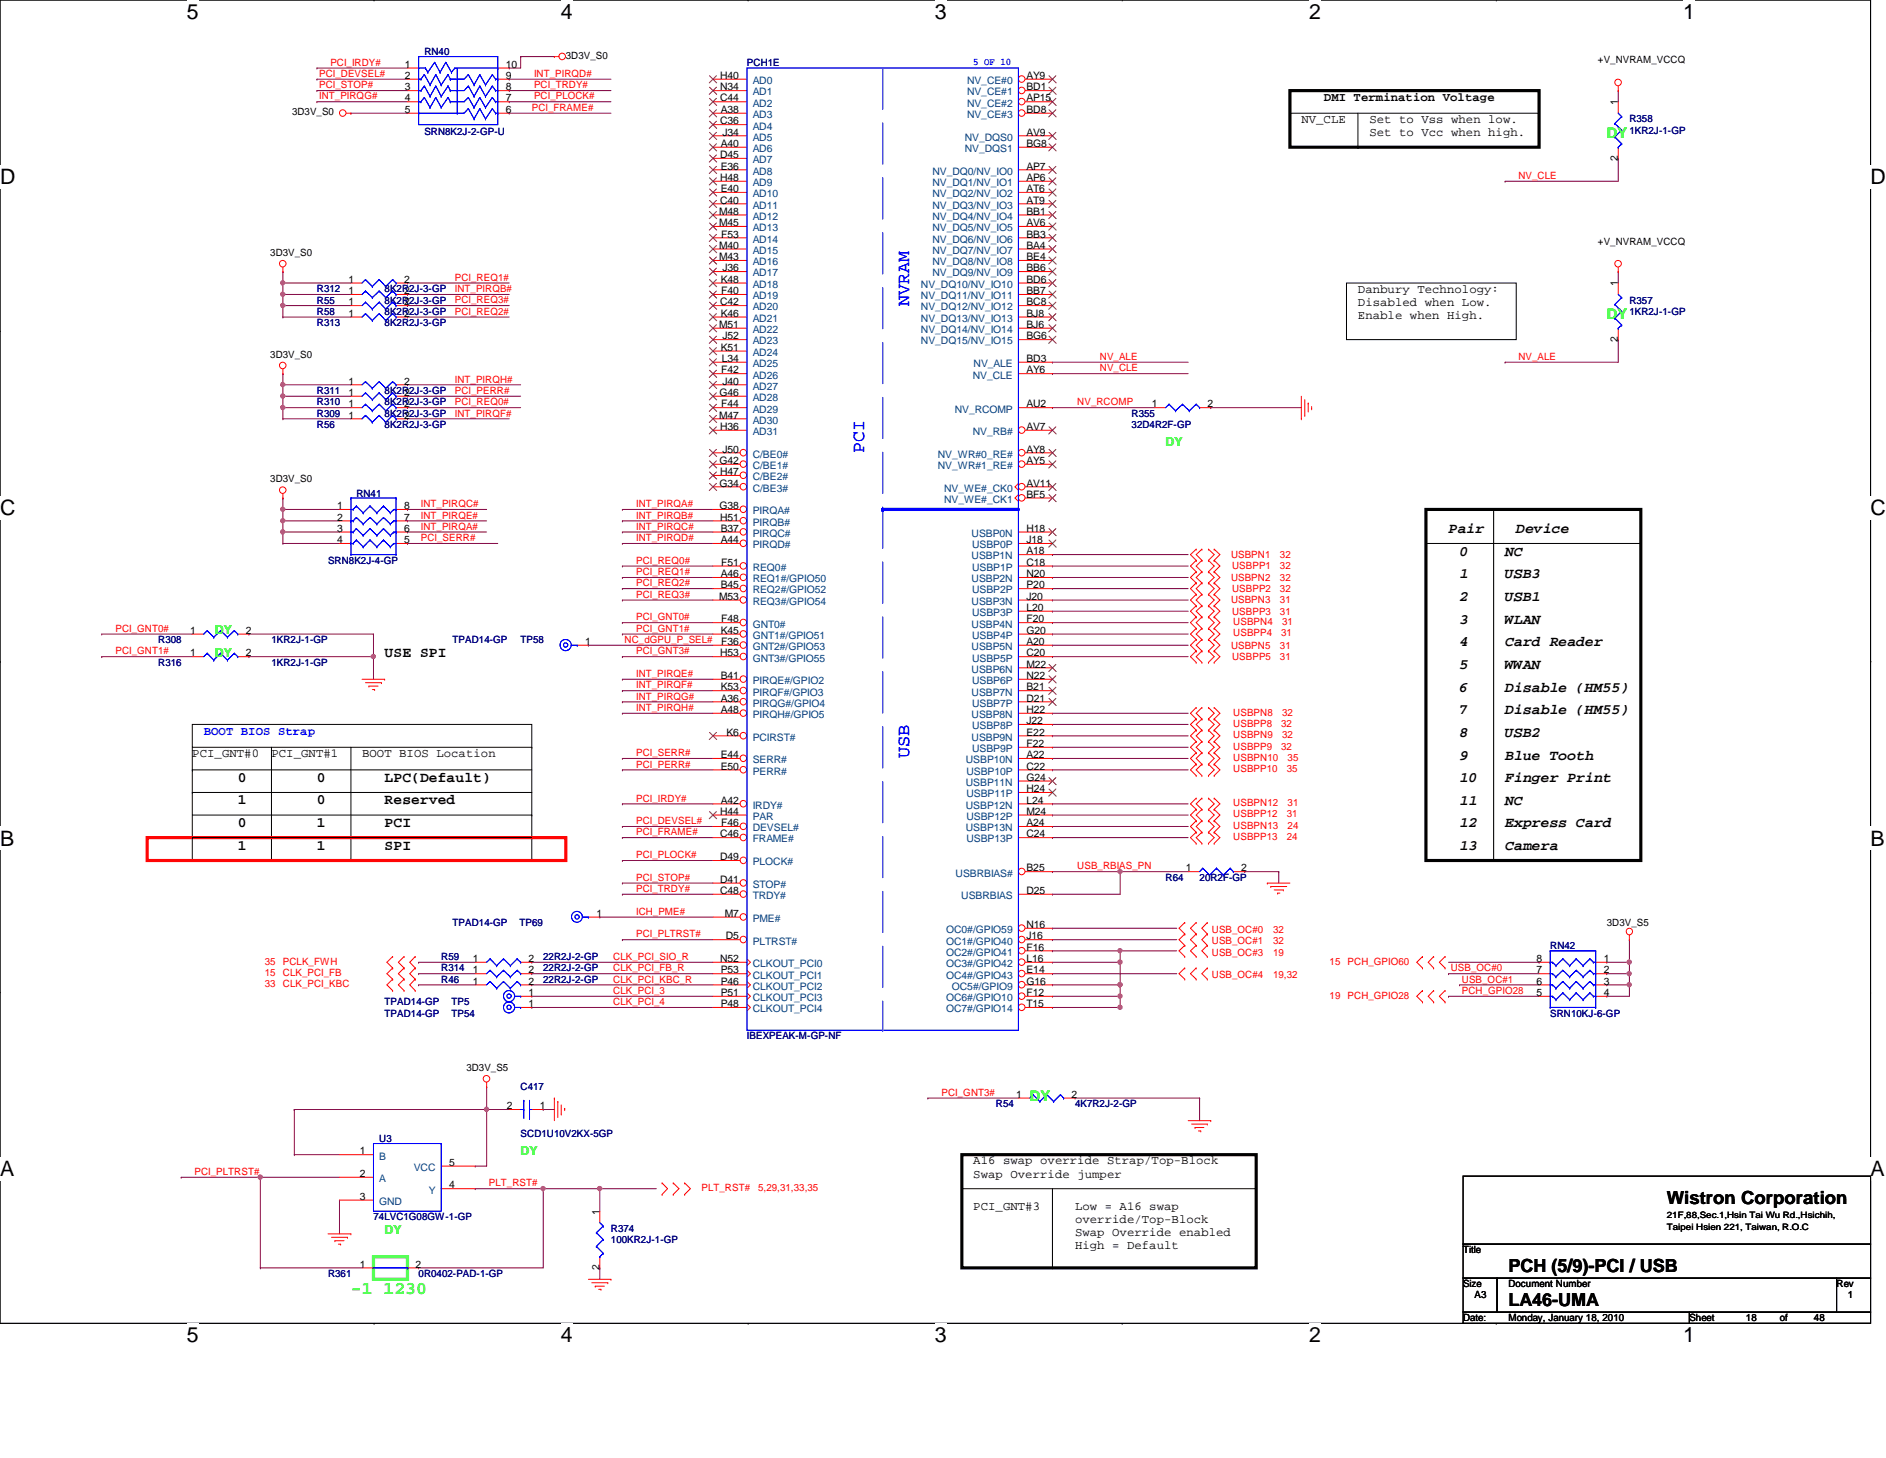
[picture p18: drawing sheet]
<svg xmlns="http://www.w3.org/2000/svg" width="279mm" height="216mm" viewBox="0 0 279 216" stroke-linecap="round" stroke-linejoin="round" font-family="sans-serif">
<defs><g id="words">
<g font-size="3.1">
<text x="27.7" y="2.8">5</text>
<text x="83.1" y="2.8">4</text>
<text x="138.5" y="2.8">3</text>
<text x="193.9" y="2.8">2</text>
<text x="249.3" y="2.8">1</text>
<text x="0" y="27.3">D</text>
<text x="277.1" y="27.3">D</text>
<text x="0" y="76.2">C</text>
<text x="277.1" y="76.2">C</text>
<text x="0" y="125.2">B</text>
<text x="277.1" y="125.2">B</text>
<text x="0" y="174.2">A</text>
<text x="277.1" y="174.2">A</text>
<text x="27.7" y="198.8">5</text>
<text x="83.1" y="198.8">4</text>
<text x="138.5" y="198.8">3</text>
<text x="193.9" y="198.8">2</text>
<text x="249.3" y="198.8">1</text>
</g>
<g font-size="2.7" fill="#00f">
<text x="134.7" y="45.3" transform="rotate(-90 134.7 45.3)">NVRAM</text>
<text x="128" y="67.1" transform="rotate(-90 128 67.1)">PCI</text>
<text x="134.7" y="112.3" transform="rotate(-90 134.7 112.3)">USB</text>
</g>
<g font-size="2.7">
<text x="246.9" y="178.3">Wistron Corporation</text>
<text x="223.5" y="188.4">PCH (5/9)-PCI / USB</text>
<text x="223.5" y="193.4">LA46-UMA</text>
</g>
<text font-size="2.7" fill="#0f0" x="52" y="191.7">-1 1230</text>
<g font-size="2.2" fill="#0f0">
<text x="238" y="20.5">DY</text>
<text x="238" y="47.3">DY</text>
<text x="152.6" y="163">DY</text>
</g>
<g font-size="2.2">
<text x="214.6" y="79">Pair</text>
<text x="216.2" y="82.3">0</text>
<text x="223" y="82.3">NC</text>
<text x="224.6" y="79">Device</text>
<text x="216.2" y="89">2</text>
<text x="216.2" y="85.6">1</text>
<text x="223" y="89">USB1</text>
<text x="223" y="85.6">USB3</text>
<text x="216.2" y="95.7">4</text>
<text x="216.2" y="92.3">3</text>
<text x="223" y="95.7">Card Reader</text>
<text x="223" y="92.3">WLAN</text>
<text x="57" y="97.3">USE SPI</text>
<text x="216.2" y="99.1">5</text>
<text x="223" y="99.1">WWAN</text>
<text x="216.2" y="102.4">6</text>
<text x="216.2" y="105.7">7</text>
<text x="223" y="102.4">Disable (HM55)</text>
<text x="223" y="105.7">Disable (HM55)</text>
<text x="216.2" y="109.1">8</text>
<text x="216.2" y="112.5">9</text>
<text x="223" y="112.5">Blue Tooth</text>
<text x="223" y="109.1">USB2</text>
<text x="35.2" y="115.8">0</text>
<text x="35.2" y="119.1">1</text>
<text x="46.9" y="115.8">0</text>
<text x="46.9" y="119.1">0</text>
<text x="57" y="115.8">LPC(Default)</text>
<text x="57" y="119.1">Reserved</text>
<text x="216.2" y="115.8">10</text>
<text x="216.2" y="119.2">11</text>
<text x="223" y="119.2">NC</text>
<text x="223" y="115.8">Finger Print</text>
<text x="35.2" y="122.5">0</text>
<text x="35.2" y="125.8">1</text>
<text x="46.9" y="125.8">1</text>
<text x="46.9" y="122.5">1</text>
<text x="57" y="125.8">SPI</text>
<text x="57" y="122.5">PCI</text>
<text x="216.2" y="122.5">12</text>
<text x="216.2" y="125.9">13</text>
<text x="223" y="125.9">Camera</text>
<text x="223" y="122.5">Express Card</text>
</g>
<g font-size="1.8">
<text x="196.1" y="14.9">DMI Termination Voltage</text>
<text x="192.8" y="18.2">NV_CLE</text>
<text x="202.9" y="18.2">Set to Vss when low.</text>
<text x="202.9" y="20.2">Set to Vcc when high.</text>
<text x="201.2" y="43.3">Danbury Technology:</text>
<text x="201.2" y="45.3">Disabled when Low.</text>
<text x="201.2" y="47.2">Enable when High.</text>
<text x="28.5" y="112.1">PCI_GNT#0</text>
<text x="40.2" y="112.1">PCI_GNT#1</text>
<text x="53.6" y="112.1">BOOT BIOS Location</text>
<text x="144.2" y="172.4">A16 swap override Strap/Top-Block</text>
<text x="144.2" y="174.4">Swap Override jumper</text>
<text x="144.2" y="179.2">PCI_GNT#3</text>
<text x="159.3" y="179.2">Low = A16 swap</text>
<text x="159.3" y="181.1">override/Top-Block</text>
<text x="159.3" y="183">Swap Override enabled</text>
<text x="159.3" y="185">High = Default</text>
</g>
<g font-size="1.8" fill="#0f0">
<text x="172.7" y="66.1">DY</text>
<text x="31.8" y="93.9">DY</text>
<text x="31.8" y="97.2">DY</text>
<text x="77.1" y="171">DY</text>
<text x="57" y="182.8">DY</text>
</g>
<text font-size="1.8" fill="#00f" x="30.2" y="108.8">BOOT BIOS Strap</text>
<g font-size="1.5" fill="#f00">
<text x="47.3" y="11.4">PCI_DEVSEL#</text>
<text x="48.9" y="9.7">PCI_IRDY#</text>
<text x="79.1" y="11.4">INT_PIRQD#</text>
<text x="47.3" y="13.1">PCI_STOP#</text>
<text x="47.3" y="14.7">INT_PIRQG#</text>
<text x="78.8" y="16.4">PCI_FRAME#</text>
<text x="79.1" y="14.7">PCI_PLOCK#</text>
<text x="79.1" y="13.1">PCI_TRDY#</text>
<text x="225" y="26.5">NV_CLE</text>
<text x="67.4" y="41.6">PCI_REQ1#</text>
<text x="67.4" y="44.9">PCI_REQ3#</text>
<text x="67.4" y="43.3">INT_PIRQB#</text>
<text x="67.4" y="46.6">PCI_REQ2#</text>
<text x="162.9" y="53.3">NV_ALE</text>
<text x="225" y="53.3">NV_ALE</text>
<text x="67.4" y="56.6">INT_PIRQH#</text>
<text x="67.4" y="58.3">PCI_PERR#</text>
<text x="162.9" y="55">NV_CLE</text>
<text x="67.4" y="60">PCI_REQ0#</text>
<text x="67.4" y="61.7">INT_PIRQF#</text>
<text x="159.6" y="60">NV_RCOMP</text>
<text x="62.4" y="76.8">INT_PIRQE#</text>
<text x="62.4" y="75.1">INT_PIRQC#</text>
<text x="94.2" y="76.8">INT_PIRQB#</text>
<text x="94.2" y="75.1">INT_PIRQA#</text>
<text x="62.4" y="78.4">INT_PIRQA#</text>
<text x="62.4" y="80.1">PCI_SERR#</text>
<text x="94.2" y="78.4">INT_PIRQC#</text>
<text x="94.2" y="80.1">INT_PIRQD#</text>
<text x="94.2" y="83.5">PCI_REQ0#</text>
<text x="182.4" y="82.7">USBPN1</text>
<text x="189.6" y="82.7">32</text>
<text x="94.2" y="86.8">PCI_REQ2#</text>
<text x="94.2" y="85.2">PCI_REQ1#</text>
<text x="94.2" y="88.5">PCI_REQ3#</text>
<text x="182.4" y="86">USBPN2</text>
<text x="182.4" y="89.4">USBPN3</text>
<text x="182.5" y="87.7">USBPP2</text>
<text x="182.5" y="84.3">USBPP1</text>
<text x="189.6" y="86">32</text>
<text x="189.6" y="87.7">32</text>
<text x="189.6" y="84.3">32</text>
<text x="189.6" y="89.4">31</text>
<text x="17.1" y="93.6">PCI_GNT0#</text>
<text x="92.5" y="95.2">NC_dGPU_P_SEL#</text>
<text x="94.2" y="93.6">PCI_GNT1#</text>
<text x="94.2" y="91.9">PCI_GNT0#</text>
<text x="182.5" y="91.1">USBPP3</text>
<text x="182.7" y="92.5">USBPN4</text>
<text x="182.7" y="94.2">USBPP4</text>
<text x="189.6" y="91.1">31</text>
<text x="189.8" y="94.2">31</text>
<text x="189.9" y="92.5">31</text>
<text x="17.1" y="96.9">PCI_GNT1#</text>
<text x="94.2" y="101.9">INT_PIRQF#</text>
<text x="94.2" y="100.2">INT_PIRQE#</text>
<text x="94.2" y="96.9">PCI_GNT3#</text>
<text x="182.4" y="96.1">USBPN5</text>
<text x="182.5" y="97.7">USBPP5</text>
<text x="189.6" y="96.1">31</text>
<text x="189.6" y="97.7">31</text>
<text x="94.2" y="103.6">INT_PIRQG#</text>
<text x="94.2" y="105.3">INT_PIRQH#</text>
<text x="182.7" y="107.7">USBPP8</text>
<text x="182.7" y="106">USBPN8</text>
<text x="189.8" y="107.7">32</text>
<text x="189.9" y="106">32</text>
<text x="94.2" y="112">PCI_SERR#</text>
<text x="94.2" y="113.7">PCI_PERR#</text>
<text x="182.7" y="109.3">USBPN9</text>
<text x="182.7" y="111">USBPP9</text>
<text x="182.7" y="112.6">USBPN10</text>
<text x="189.8" y="111">32</text>
<text x="189.9" y="109.3">32</text>
<text x="190.8" y="112.6">35</text>
<text x="94.2" y="118.7">PCI_IRDY#</text>
<text x="182.7" y="119.4">USBPN12</text>
<text x="182.7" y="114.3">USBPP10</text>
<text x="190.6" y="114.3">35</text>
<text x="190.8" y="119.4">31</text>
<text x="94.2" y="122">PCI_DEVSEL#</text>
<text x="94.2" y="123.7">PCI_FRAME#</text>
<text x="182.7" y="121">USBPP12</text>
<text x="182.7" y="124.4">USBPP13</text>
<text x="182.7" y="122.7">USBPN13</text>
<text x="190.6" y="121">31</text>
<text x="190.6" y="124.4">24</text>
<text x="190.8" y="122.7">24</text>
<text x="94.2" y="130.4">PCI_STOP#</text>
<text x="94.2" y="127.1">PCI_PLOCK#</text>
<text x="159.6" y="128.7">USB_RBIAS_PN</text>
<text x="94.2" y="132.1">PCI_TRDY#</text>
<text x="94.2" y="135.5">ICH_PME#</text>
<text x="39.2" y="142.8">35</text>
<text x="41.9" y="142.8">PCLK_FWH</text>
<text x="90.8" y="142.2">CLK_PCI_SIO_R</text>
<text x="90.8" y="143.8">CLK_PCI_FB_R</text>
<text x="94.2" y="138.8">PCI_PLTRST#</text>
<text x="179.5" y="138.1">USB_OC#0</text>
<text x="179.5" y="139.8">USB_OC#1</text>
<text x="179.5" y="141.5">USB_OC#3</text>
<text x="188.6" y="138.1">32</text>
<text x="188.6" y="139.8">32</text>
<text x="188.6" y="141.5">19</text>
<text x="197" y="142.8">15</text>
<text x="199.6" y="142.8">PCH_GPIO60</text>
<text x="214.9" y="143.8">USB_OC#0</text>
<text x="39.2" y="144.5">15</text>
<text x="39.2" y="146.2">33</text>
<text x="41.9" y="144.5">CLK_PCI_FB</text>
<text x="41.9" y="146.2">CLK_PCI_KBC</text>
<text x="90.8" y="145.5">CLK_PCI_KBC_R</text>
<text x="90.8" y="147.2">CLK_PCI_3</text>
<text x="90.8" y="148.8">CLK_PCI_4</text>
<text x="179.5" y="144.9">USB_OC#4</text>
<text x="188.6" y="144.9">19,32</text>
<text x="197" y="147.9">19</text>
<text x="199.6" y="147.9">PCH_GPIO28</text>
<text x="216.6" y="145.5">USB_OC#1</text>
<text x="216.6" y="147.2">PCH_GPIO28</text>
<text x="139.5" y="162.3">PCI_GNT3#</text>
<text x="28.8" y="174">PCI_PLTRST#</text>
<text x="72.4" y="175.7">PLT_RST#</text>
<text x="103.9" y="176.4">PLT_RST#</text>
<text x="112.3" y="176.4">5,29,31,33,35</text>
</g>
<g font-size="1.5">
<text x="60" y="10">1</text>
<text x="60" y="11.7">2</text>
<text x="74.9" y="11.7">9</text>
<text x="74.9" y="10">10</text>
<text x="83.8" y="8.7">3D3V_S0</text>
<text x="106.7" y="11.7">H40</text>
<text x="152.1" y="11.7">AY9</text>
<text x="236.7" y="9.4">+V_NVRAM_VCCQ</text>
<text x="43.3" y="17.1">3D3V_S0</text>
<text x="60" y="13.4">3</text>
<text x="60" y="15">4</text>
<text x="60" y="16.7">5</text>
<text x="74.9" y="16.7">6</text>
<text x="74.9" y="15">7</text>
<text x="74.9" y="13.4">8</text>
<text x="106.7" y="13.4">N34</text>
<text x="106.7" y="15">C44</text>
<text x="106.8" y="16.7">A38</text>
<text x="152.1" y="13.4">BD1</text>
<text x="152.1" y="15">AP15</text>
<text x="152.1" y="16.7">BD8</text>
<text x="239.7" y="15.6" transform="rotate(-90 239.7 15.6)">1</text>
<text x="106.7" y="18.4">C36</text>
<text x="106.7" y="23.4">D45</text>
<text x="106.8" y="21.8">A40</text>
<text x="107" y="20.1">J34</text>
<text x="152.1" y="20.1">AV9</text>
<text x="152.1" y="21.8">BG8</text>
<text x="239.7" y="23.8" transform="rotate(-90 239.7 23.8)">2</text>
<text x="106.7" y="26.8">H48</text>
<text x="106.8" y="25.1">E36</text>
<text x="106.8" y="28.4">E40</text>
<text x="152.1" y="25.1">AP7</text>
<text x="152.1" y="26.8">AP6</text>
<text x="152.1" y="28.4">AT6</text>
<text x="106.6" y="31.8">M48</text>
<text x="106.6" y="33.5">M45</text>
<text x="106.7" y="30.1">C40</text>
<text x="106.8" y="35.2">F53</text>
<text x="152.1" y="30.1">AT9</text>
<text x="152.1" y="31.8">BB1</text>
<text x="152.1" y="33.5">AV6</text>
<text x="152.1" y="35.2">BB3</text>
<text x="40" y="37.9">3D3V_S0</text>
<text x="51.6" y="41.9">1</text>
<text x="59.9" y="41.9">2</text>
<text x="106.6" y="36.8">M40</text>
<text x="106.6" y="38.5">M43</text>
<text x="106.8" y="41.9">K48</text>
<text x="107" y="40.2">J36</text>
<text x="152.1" y="41.9">BD6</text>
<text x="152.1" y="36.8">BA4</text>
<text x="152.1" y="38.5">BE4</text>
<text x="152.1" y="40.2">BB6</text>
<text x="236.7" y="36.2">+V_NVRAM_VCCQ</text>
<text x="51.6" y="46.9">1</text>
<text x="51.6" y="43.6">1</text>
<text x="51.6" y="45.2">1</text>
<text x="59.9" y="46.9">2</text>
<text x="59.9" y="43.6">2</text>
<text x="59.9" y="45.2">2</text>
<text x="106.7" y="45.2">C42</text>
<text x="106.8" y="46.9">K46</text>
<text x="106.8" y="43.6">F40</text>
<text x="152.1" y="43.6">BB7</text>
<text x="152.1" y="45.2">BC8</text>
<text x="152.1" y="46.9">BJ8</text>
<text x="239.7" y="42.4" transform="rotate(-90 239.7 42.4)">1</text>
<text x="40" y="53">3D3V_S0</text>
<text x="106.6" y="48.6">M51</text>
<text x="106.8" y="51.9">K51</text>
<text x="106.9" y="53.6">L34</text>
<text x="107" y="50.2">J52</text>
<text x="152.1" y="53.6">BD3</text>
<text x="152.1" y="48.6">BJ6</text>
<text x="152.1" y="50.2">BG6</text>
<text x="239.7" y="50.6" transform="rotate(-90 239.7 50.6)">2</text>
<text x="51.6" y="56.9">1</text>
<text x="51.6" y="58.6">1</text>
<text x="59.9" y="56.9">2</text>
<text x="59.9" y="58.6">2</text>
<text x="106.6" y="58.6">G46</text>
<text x="106.8" y="55.3">F42</text>
<text x="107" y="56.9">J40</text>
<text x="152.1" y="55.3">AY6</text>
<text x="51.6" y="60.3">1</text>
<text x="51.6" y="62">1</text>
<text x="59.9" y="60.3">2</text>
<text x="59.9" y="62">2</text>
<text x="106.6" y="62">M47</text>
<text x="106.7" y="63.7">H36</text>
<text x="106.8" y="60.3">F44</text>
<text x="152.1" y="63.7">AV7</text>
<text x="152.1" y="60.3">AU2</text>
<text x="170.6" y="60.3">1</text>
<text x="178.9" y="60.3">2</text>
<text x="40" y="71.4">3D3V_S0</text>
<text x="106.6" y="68.7">G42</text>
<text x="106.7" y="70.4">H47</text>
<text x="107" y="67">J50</text>
<text x="152.1" y="67">AY8</text>
<text x="152.1" y="68.7">AY5</text>
<text x="50" y="75.4">1</text>
<text x="50" y="77.1">2</text>
<text x="59.9" y="77.1">7</text>
<text x="59.9" y="75.4">8</text>
<text x="106.6" y="72.1">G34</text>
<text x="106.6" y="75.4">G38</text>
<text x="106.7" y="77.1">H51</text>
<text x="152.1" y="72.1">AV11</text>
<text x="152.1" y="73.7">BF5</text>
<text x="50" y="78.7">3</text>
<text x="50" y="80.4">4</text>
<text x="59.9" y="80.4">5</text>
<text x="59.9" y="78.7">6</text>
<text x="106.8" y="78.7">B37</text>
<text x="106.8" y="80.4">A44</text>
<text x="106.8" y="83.8">F51</text>
<text x="152.1" y="78.7">H18</text>
<text x="152.1" y="80.4">J18</text>
<text x="152.1" y="82.1">A18</text>
<text x="152.1" y="83.8">C18</text>
<text x="106.6" y="88.8">M53</text>
<text x="106.8" y="87.1">B45</text>
<text x="106.8" y="85.5">A46</text>
<text x="152.1" y="85.5">N20</text>
<text x="152.1" y="87.1">P20</text>
<text x="152.1" y="88.8">J20</text>
<text x="28.2" y="93.9">1</text>
<text x="36.4" y="93.9">2</text>
<text x="86.7" y="95.5">1</text>
<text x="106.8" y="93.9">K45</text>
<text x="106.8" y="92.2">F48</text>
<text x="106.8" y="95.5">F36</text>
<text x="152.1" y="90.5">L20</text>
<text x="152.1" y="92.2">F20</text>
<text x="152.1" y="93.9">G20</text>
<text x="152.1" y="95.5">A20</text>
<text x="28.2" y="97.2">1</text>
<text x="36.4" y="97.2">2</text>
<text x="106.7" y="97.2">H53</text>
<text x="106.8" y="100.5">B41</text>
<text x="152.1" y="97.2">C20</text>
<text x="152.1" y="98.8">M22</text>
<text x="152.1" y="100.5">N22</text>
<text x="106.8" y="102.2">K53</text>
<text x="106.8" y="103.9">A36</text>
<text x="106.8" y="105.6">A48</text>
<text x="152.1" y="102.2">B21</text>
<text x="152.1" y="103.9">D21</text>
<text x="152.1" y="105.6">H22</text>
<text x="152.1" y="107.2">J22</text>
<text x="106.8" y="114">E50</text>
<text x="106.8" y="112.3">E44</text>
<text x="107.6" y="108.9">K6</text>
<text x="152.1" y="112.3">A22</text>
<text x="152.1" y="114">C22</text>
<text x="152.1" y="108.9">E22</text>
<text x="152.1" y="110.6">F22</text>
<text x="106.8" y="119">A42</text>
<text x="152.1" y="115.6">G24</text>
<text x="152.1" y="117.3">H24</text>
<text x="152.1" y="119">L24</text>
<text x="106.7" y="124">C46</text>
<text x="106.7" y="120.6">H44</text>
<text x="106.8" y="122.3">F46</text>
<text x="152.1" y="120.6">M24</text>
<text x="152.1" y="122.3">A24</text>
<text x="152.1" y="124">C24</text>
<text x="106.7" y="127.4">D49</text>
<text x="106.7" y="130.7">D41</text>
<text x="152.1" y="129">B25</text>
<text x="175.7" y="129">1</text>
<text x="183.9" y="129">2</text>
<text x="88.3" y="135.8">1</text>
<text x="106.7" y="132.4">C48</text>
<text x="107.4" y="135.8">M7</text>
<text x="152.1" y="132.4">D25</text>
<text x="152.1" y="137.4">N16</text>
<text x="238" y="137.2">3D3V_S5</text>
<text x="70.1" y="142.5">1</text>
<text x="78.3" y="142.5">2</text>
<text x="106.7" y="142.5">N52</text>
<text x="107.5" y="139.1">D5</text>
<text x="152.1" y="139.1">J16</text>
<text x="152.1" y="140.8">F16</text>
<text x="152.1" y="142.5">L16</text>
<text x="227.6" y="142.5">8</text>
<text x="237.6" y="142.5">1</text>
<text x="70.1" y="145.8">1</text>
<text x="70.1" y="144.1">1</text>
<text x="78.3" y="145.8">2</text>
<text x="78.3" y="147.5">1</text>
<text x="78.3" y="149.1">1</text>
<text x="78.3" y="144.1">2</text>
<text x="106.8" y="144.1">P53</text>
<text x="106.8" y="145.8">P46</text>
<text x="106.8" y="147.5">P51</text>
<text x="106.8" y="149.1">P48</text>
<text x="152.1" y="144.1">E14</text>
<text x="152.1" y="145.8">G16</text>
<text x="152.1" y="147.5">F12</text>
<text x="152.1" y="149.1">T15</text>
<text x="227.6" y="147.5">5</text>
<text x="227.6" y="145.8">6</text>
<text x="227.6" y="144.1">7</text>
<text x="237.6" y="144.1">2</text>
<text x="237.6" y="145.8">3</text>
<text x="237.6" y="147.5">4</text>
<text x="69.1" y="158.6">3D3V_S5</text>
<text x="75.1" y="164.3">2</text>
<text x="80" y="164.3">1</text>
<text x="150.5" y="162.6">1</text>
<text x="158.7" y="162.6">2</text>
<text x="53.3" y="170.9">1</text>
<text x="66.5" y="172.6">5</text>
<text x="53.3" y="174.3">2</text>
<text x="53.3" y="177.7">3</text>
<text x="66.5" y="176">4</text>
<text x="88.8" y="179.9" transform="rotate(-90 88.8 179.9)">1</text>
<text x="216.7" y="185.6">Title</text>
<text x="53.3" y="187.7">1</text>
<text x="61.6" y="187.7">2</text>
<text x="88.8" y="188.1" transform="rotate(-90 88.8 188.1)">2</text>
<text x="216.7" y="190.6">Size</text>
<text x="223.5" y="190.6">Document Number</text>
<text x="272.1" y="190.6">Rev</text>
<text x="216.7" y="195.7">Date:</text>
<text x="218.4" y="192.3">A3</text>
<text x="223.5" y="195.7">Monday, January 18, 2010</text>
<text x="250.3" y="195.7">Sheet</text>
<text x="258.7" y="195.7">18</text>
<text x="263.7" y="195.7">of</text>
<text x="268.7" y="195.7">48</text>
<text x="273.8" y="192.3">1</text>
</g>
<g font-size="1.5" fill="#000080">
<text x="62.9" y="8.2">RN40</text>
<text x="110.7" y="9.7">PCH1E</text>
<text x="62.9" y="20">SRN8K2J-2-GP-U</text>
<text x="241.4" y="18.1">R358</text>
<text x="241.4" y="19.8">1KR2J-1-GP</text>
<text x="46.9" y="45">R55</text>
<text x="46.9" y="46.6">R58</text>
<text x="46.9" y="43.3">R312</text>
<text x="57" y="45">8K2R2J-3-GP</text>
<text x="57" y="46.6">8K2R2J-3-GP</text>
<text x="57" y="43.3">8K2R2J-3-GP</text>
<text x="241.4" y="45">R357</text>
<text x="241.4" y="46.6">1KR2J-1-GP</text>
<text x="46.9" y="48.3">R313</text>
<text x="57" y="48.3">8K2R2J-3-GP</text>
<text x="46.9" y="58.3">R311</text>
<text x="57" y="58.3">8K2R2J-3-GP</text>
<text x="46.9" y="61.7">R309</text>
<text x="46.9" y="63.4">R56</text>
<text x="46.9" y="60">R310</text>
<text x="57" y="63.4">8K2R2J-3-GP</text>
<text x="57" y="61.7">8K2R2J-3-GP</text>
<text x="57" y="60">8K2R2J-3-GP</text>
<text x="167.6" y="61.7">R355</text>
<text x="167.6" y="63.4">32D4R2F-GP</text>
<text x="52.8" y="73.6">RN41</text>
<text x="48.6" y="83.5">SRN8K2J-4-GP</text>
<text x="23.5" y="95.2">R308</text>
<text x="40.2" y="95.2">1KR2J-1-GP</text>
<text x="67.1" y="95.2">TPAD14-GP</text>
<text x="77.1" y="95.2">TP58</text>
<text x="23.5" y="98.6">R316</text>
<text x="40.2" y="98.6">1KR2J-1-GP</text>
<text x="172.7" y="130.4">R64</text>
<text x="177.7" y="130.4">20R2F-GP</text>
<text x="67.1" y="137.2">TPAD14-GP</text>
<text x="77" y="137.2">TP69</text>
<text x="65.4" y="142.2">R59</text>
<text x="65.4" y="143.8">R314</text>
<text x="80.5" y="142.2">22R2J-2-GP</text>
<text x="80.5" y="143.8">22R2J-2-GP</text>
<text x="229.7" y="140.5">RN42</text>
<text x="57" y="148.9">TPAD14-GP</text>
<text x="65.4" y="145.5">R46</text>
<text x="66.9" y="148.9">TP5</text>
<text x="80.5" y="145.5">22R2J-2-GP</text>
<text x="57" y="150.5">TPAD14-GP</text>
<text x="66.9" y="150.5">TP54</text>
<text x="110.7" y="153.9">IBEXPEAK-M-GP-NF</text>
<text x="229.7" y="150.5">SRN10KJ-6-GP</text>
<text x="77.1" y="161.5">C417</text>
<text x="147.5" y="164">R54</text>
<text x="159.3" y="164">4K7R2J-2-GP</text>
<text x="56.2" y="169.2">U3</text>
<text x="77.1" y="168.3">SCD1U10V2KX-5GP</text>
<text x="55.3" y="180.7">74LVC1G08GW-1-GP</text>
<text x="90.5" y="182.4">R374</text>
<text x="90.5" y="184.1">100KR2J-1-GP</text>
<text x="48.6" y="189.1">R361</text>
<text x="62" y="189.1">0R0402-PAD-1-GP</text>
</g>
<text font-size="1.5" fill="#00f" x="144.2" y="9.6">5 OF 10</text>
<g font-size="1.5" fill="#004080">
<text x="111.5" y="12.4">AD0</text>
<text x="111.5" y="14.1">AD1</text>
<text x="111.5" y="15.8">AD2</text>
<text x="111.5" y="17.5">AD3</text>
<text x="143.3" y="12.4">NV_CE#0</text>
<text x="143.3" y="14.1">NV_CE#1</text>
<text x="143.3" y="15.8">NV_CE#2</text>
<text x="143.3" y="17.5">NV_CE#3</text>
<text x="111.5" y="19.2">AD4</text>
<text x="111.5" y="20.8">AD5</text>
<text x="111.5" y="22.5">AD6</text>
<text x="142.9" y="20.8">NV_DQS0</text>
<text x="142.9" y="22.5">NV_DQS1</text>
<text x="111.5" y="24.2">AD7</text>
<text x="111.5" y="25.9">AD8</text>
<text x="111.5" y="27.6">AD9</text>
<text x="111.5" y="29.2">AD10</text>
<text x="138.1" y="25.9">NV_DQ0/NV_IO0</text>
<text x="138.1" y="27.6">NV_DQ1/NV_IO1</text>
<text x="138.1" y="29.2">NV_DQ2/NV_IO2</text>
<text x="111.5" y="30.9">AD11</text>
<text x="111.5" y="32.6">AD12</text>
<text x="111.5" y="34.2">AD13</text>
<text x="111.5" y="35.9">AD14</text>
<text x="138.1" y="30.9">NV_DQ3/NV_IO3</text>
<text x="138.1" y="32.6">NV_DQ4/NV_IO4</text>
<text x="138.1" y="34.2">NV_DQ5/NV_IO5</text>
<text x="138.1" y="35.9">NV_DQ6/NV_IO6</text>
<text x="111.5" y="37.6">AD15</text>
<text x="111.5" y="39.3">AD16</text>
<text x="111.5" y="40.9">AD17</text>
<text x="138.1" y="37.6">NV_DQ7/NV_IO7</text>
<text x="138.1" y="39.3">NV_DQ8/NV_IO8</text>
<text x="138.1" y="40.9">NV_DQ9/NV_IO9</text>
<text x="111.5" y="46">AD20</text>
<text x="111.5" y="47.7">AD21</text>
<text x="111.5" y="42.6">AD18</text>
<text x="111.5" y="44.3">AD19</text>
<text x="136.4" y="42.6">NV_DQ10/NV_IO10</text>
<text x="136.4" y="44.3">NV_DQ11/NV_IO11</text>
<text x="136.4" y="46">NV_DQ12/NV_IO12</text>
<text x="136.4" y="47.7">NV_DQ13/NV_IO13</text>
<text x="111.5" y="49.3">AD22</text>
<text x="111.5" y="51">AD23</text>
<text x="111.5" y="52.7">AD24</text>
<text x="136.4" y="49.3">NV_DQ14/NV_IO14</text>
<text x="136.4" y="51">NV_DQ15/NV_IO15</text>
<text x="111.5" y="54.4">AD25</text>
<text x="111.5" y="56">AD26</text>
<text x="111.5" y="57.7">AD27</text>
<text x="111.5" y="59.4">AD28</text>
<text x="144.1" y="56">NV_CLE</text>
<text x="144.2" y="54.4">NV_ALE</text>
<text x="111.5" y="61.1">AD29</text>
<text x="111.5" y="62.7">AD30</text>
<text x="111.5" y="64.4">AD31</text>
<text x="141.4" y="61.1">NV_RCOMP</text>
<text x="144.1" y="64.4">NV_RB#</text>
<text x="111.5" y="67.8">C/BE0#</text>
<text x="111.5" y="69.5">C/BE1#</text>
<text x="111.5" y="71.1">C/BE2#</text>
<text x="138.9" y="67.8">NV_WR#0_RE#</text>
<text x="138.9" y="69.5">NV_WR#1_RE#</text>
<text x="111.5" y="72.8">C/BE3#</text>
<text x="111.5" y="76.2">PIRQA#</text>
<text x="111.5" y="77.9">PIRQB#</text>
<text x="139.9" y="72.8">NV_WE#_CK0</text>
<text x="139.9" y="74.5">NV_WE#_CK1</text>
<text x="111.5" y="79.5">PIRQC#</text>
<text x="111.5" y="81.2">PIRQD#</text>
<text x="143.9" y="79.5">USBP0N</text>
<text x="143.9" y="82.8">USBP1N</text>
<text x="144" y="81.2">USBP0P</text>
<text x="111.5" y="84.5">REQ0#</text>
<text x="111.5" y="86.2">REQ1#/GPIO50</text>
<text x="111.5" y="87.9">REQ2#/GPIO52</text>
<text x="111.5" y="89.6">REQ3#/GPIO54</text>
<text x="143.9" y="86.2">USBP2N</text>
<text x="143.9" y="89.6">USBP3N</text>
<text x="144" y="84.5">USBP1P</text>
<text x="144" y="87.9">USBP2P</text>
<text x="111.5" y="92.9">GNT0#</text>
<text x="111.5" y="94.6">GNT1#/GPIO51</text>
<text x="143.9" y="92.9">USBP4N</text>
<text x="144" y="91.2">USBP3P</text>
<text x="144" y="94.6">USBP4P</text>
<text x="111.5" y="96.3">GNT2#/GPIO53</text>
<text x="111.5" y="98">GNT3#/GPIO55</text>
<text x="111.5" y="101.3">PIRQE#/GPIO2</text>
<text x="143.9" y="96.3">USBP5N</text>
<text x="143.9" y="99.6">USBP6N</text>
<text x="144" y="98">USBP5P</text>
<text x="144" y="101.3">USBP6P</text>
<text x="111.5" y="103">PIRQF#/GPIO3</text>
<text x="111.5" y="104.6">PIRQG#/GPIO4</text>
<text x="111.5" y="106.3">PIRQH#/GPIO5</text>
<text x="143.9" y="103">USBP7N</text>
<text x="143.9" y="106.3">USBP8N</text>
<text x="144" y="104.6">USBP7P</text>
<text x="144" y="108">USBP8P</text>
<text x="111.5" y="109.7">PCIRST#</text>
<text x="111.5" y="113">SERR#</text>
<text x="143.1" y="113">USBP10N</text>
<text x="143.9" y="109.7">USBP9N</text>
<text x="144" y="111.4">USBP9P</text>
<text x="111.5" y="114.7">PERR#</text>
<text x="111.5" y="119.8">IRDY#</text>
<text x="143.1" y="116.4">USBP11N</text>
<text x="143.1" y="119.8">USBP12N</text>
<text x="143.2" y="114.7">USBP10P</text>
<text x="143.2" y="118.1">USBP11P</text>
<text x="111.5" y="123.1">DEVSEL#</text>
<text x="111.5" y="124.8">FRAME#</text>
<text x="111.5" y="121.4">PAR</text>
<text x="143.1" y="123.1">USBP13N</text>
<text x="143.2" y="121.4">USBP12P</text>
<text x="143.2" y="124.8">USBP13P</text>
<text x="111.5" y="128.1">PLOCK#</text>
<text x="111.5" y="131.5">STOP#</text>
<text x="141.6" y="129.8">USBRBIAS#</text>
<text x="111.5" y="136.5">PME#</text>
<text x="111.5" y="133.1">TRDY#</text>
<text x="142.4" y="133.1">USBRBIAS</text>
<text x="111.5" y="139.9">PLTRST#</text>
<text x="111.5" y="143.2">CLKOUT_PCI0</text>
<text x="140.2" y="138.2">OC0#/GPIO59</text>
<text x="140.2" y="139.9">OC1#/GPIO40</text>
<text x="140.2" y="141.5">OC2#/GPIO41</text>
<text x="140.2" y="143.2">OC3#/GPIO42</text>
<text x="111.5" y="144.9">CLKOUT_PCI1</text>
<text x="111.5" y="146.6">CLKOUT_PCI2</text>
<text x="111.5" y="148.3">CLKOUT_PCI3</text>
<text x="111.5" y="149.9">CLKOUT_PCI4</text>
<text x="140.2" y="144.9">OC4#/GPIO43</text>
<text x="140.2" y="148.3">OC6#/GPIO10</text>
<text x="140.2" y="149.9">OC7#/GPIO14</text>
<text x="141" y="146.6">OC5#/GPIO9</text>
<text x="56.2" y="171.7">B</text>
<text x="61.3" y="173.4">VCC</text>
<text x="56.2" y="175">A</text>
<text x="56.2" y="178.4">GND</text>
<text x="63.5" y="176.7">Y</text>
</g>
<g font-size="1.3">
<text x="246.9" y="180.4">21F,88,Sec.1,Hsin Tai Wu Rd.,Hsichih,</text>
<text x="246.9" y="182.1">Taipei Hsien 221, Taiwan, R.O.C</text>
</g>
</g></defs>
<path d="M0 0h277.1v196h-277.1z" fill="none" stroke="#000" stroke-width=".15"/>
<g fill="#fff">
<path d="M27.7 0h1.7v3.5h-1.7z"/>
<path d="M27.7 196h1.7v3.4h-1.7z"/>
</g>
<path d="M55.4 0h.1M55.4 196h.1" fill="none" stroke="#000" stroke-width=".15"/>
<g fill="#fff">
<path d="M83.1 0h1.7v3.5h-1.7z"/>
<path d="M83.1 196h1.7v3.4h-1.7z"/>
</g>
<path d="M110.8 0h.1M110.8 196h.1" fill="none" stroke="#000" stroke-width=".15"/>
<g fill="#fff">
<path d="M138.5 0h1.8v3.5h-1.8z"/>
<path d="M138.5 196h1.8v3.4h-1.8z"/>
</g>
<path d="M166.2 0h.1M166.2 196h.1" fill="none" stroke="#000" stroke-width=".15"/>
<g fill="#fff">
<path d="M193.9 0h1.8v3.5h-1.8z"/>
<path d="M193.9 196h1.8v3.4h-1.8z"/>
</g>
<path d="M221.7 0h.1M221.7 196h.1" fill="none" stroke="#000" stroke-width=".15"/>
<g fill="#fff">
<path d="M249.3 0h1.8v3.5h-1.8z"/>
<path d="M249.3 196h1.8v3.4h-1.8z"/>
<path d="M0 24.5h2.2v3.4h-2.2z"/>
<path d="M277.1 24.5h2.3v3.4h-2.3z"/>
<path d="M0 73.4h2.2v3.5h-2.2z"/>
<path d="M277.1 73.4h2.3v3.5h-2.3z"/>
</g>
<path d="M0 49h.1M277.1 49h.1" fill="none" stroke="#000" stroke-width=".15"/>
<g fill="#fff">
<path d="M0 122.4h2.1v3.5h-2.1z"/>
<path d="M277.1 122.4h2.1v3.5h-2.1z"/>
</g>
<path d="M0 98h.1M277.1 98h.1" fill="none" stroke="#000" stroke-width=".15"/>
<g fill="#fff">
<path d="M0 171.4h2.1v3.5h-2.1z"/>
<path d="M277.1 171.4h2.1v3.5h-2.1z"/>
</g>
<path d="M0 146.9h.1M277.1 146.9h.1" fill="none" stroke="#000" stroke-width=".15"/>
<path d="M165.9 147.5h.1M165.9 147.5v1.7" fill="none" stroke="#800040" stroke-width=".15"/>
<circle cx="165.9" cy="149.2" r=".32" fill="#f0f"/>
<circle cx="165.9" cy="149.2" r=".32" fill="none" stroke="#f0f" stroke-width=".15"/>
<path d="M155.9 137.5h.1M155.9 137.5h18.4M189.4 129.1h.1M189.4 129.1v1.7M155.9 149.2h.1M155.9 149.2h10M238 144.2h.1M238 144.2h3.4" fill="none" stroke="#800040" stroke-width=".15"/>
<circle cx="241.4" cy="144.2" r=".32" fill="#f0f"/>
<circle cx="241.4" cy="144.2" r=".32" fill="none" stroke="#f0f" stroke-width=".15"/>
<path d="M241.4 139.1h.1M241.4 139.1v3.4h-3.4M238 142.5h.1M238 145.8h.1M238 145.8h3.4" fill="none" stroke="#800040" stroke-width=".15"/>
<circle cx="241.4" cy="145.8" r=".32" fill="#f0f"/>
<circle cx="241.4" cy="145.8" r=".32" fill="none" stroke="#f0f" stroke-width=".15"/>
<path d="M241.4 144.2h.1M241.4 142.5h.1M241.4 142.5v3.3" fill="none" stroke="#800040" stroke-width=".15"/>
<circle cx="241.4" cy="142.5" r=".32" fill="#f0f"/>
<circle cx="241.4" cy="142.5" r=".32" fill="none" stroke="#f0f" stroke-width=".15"/>
<path d="M41.9 40.2h.1M41.9 45.3h.1M41.9 40.2v1.7M41.9 45.3h10.1M62 144.2h.1M62 144.2h8.4" fill="none" stroke="#800040" stroke-width=".15"/>
<circle cx="41.9" cy="45.2" r=".32" fill="#f0f"/>
<circle cx="41.9" cy="45.2" r=".32" fill="none" stroke="#f0f" stroke-width=".15"/>
<path d="M41.9 43.6h.1M41.9 43.6v1.7" fill="none" stroke="#800040" stroke-width=".15"/>
<circle cx="41.9" cy="43.6" r=".32" fill="#f0f"/>
<circle cx="41.9" cy="43.6" r=".32" fill="none" stroke="#f0f" stroke-width=".15"/>
<path d="M41.9 41.9h.1M41.9 43.6h.1M41.9 41.9h10.1M41.9 43.6h10.1M41.9 41.9v1.7" fill="none" stroke="#800040" stroke-width=".15"/>
<circle cx="41.9" cy="41.9" r=".32" fill="#f0f"/>
<circle cx="41.9" cy="41.9" r=".32" fill="none" stroke="#f0f" stroke-width=".15"/>
<path d="M60.4 45.3h.1M60.4 43.6h.1M60.4 45.3h15M60.4 43.6h15M26.8 174.3h.1M26.8 174.3h11.8M38.6 174.3h.1M38.6 174.3v13.4M88.9 176h.1M88.9 176h8.3" fill="none" stroke="#800040" stroke-width=".15"/>
<circle cx="88.8" cy="176" r=".32" fill="#f0f"/>
<circle cx="88.8" cy="176" r=".32" fill="none" stroke="#f0f" stroke-width=".15"/>
<path d="M38.6 174.3h.1M38.6 174.3h11.7M43.6 171h.1M43.6 164.3h.1M43.6 171h6.7M43.6 164.3v6.7M72.1 161h.1M72.1 161v3.3h-28.5" fill="none" stroke="#800040" stroke-width=".15"/>
<circle cx="38.5" cy="174.3" r=".32" fill="#f0f"/>
<circle cx="38.5" cy="174.3" r=".32" fill="none" stroke="#f0f" stroke-width=".15"/>
<path d="M41.9 73.7h.1M41.9 73.7v1.7M165.9 142.5h.1M165.9 142.5v3.3M50.3 177.7h.1M50.3 177.7v5M70.4 172.7h.1M72.1 164.3h.1M72.1 164.3v8.4h-1.7" fill="none" stroke="#800040" stroke-width=".15"/>
<circle cx="165.9" cy="145.8" r=".32" fill="#f0f"/>
<circle cx="165.9" cy="145.8" r=".32" fill="none" stroke="#f0f" stroke-width=".15"/>
<circle cx="165.9" cy="142.5" r=".32" fill="#f0f"/>
<circle cx="165.9" cy="142.5" r=".32" fill="none" stroke="#f0f" stroke-width=".15"/>
<g fill="none" stroke="#800040" stroke-width=".15">
<path d="M52 16.8h.1M52 16.8h8.4M60.4 57h.1M60.4 57h16.7M15.1 93.9h.1M15.1 97.2h.1M15.1 93.9h13.4M15.1 97.2h13.4M36.9 93.9h.1M36.9 97.2h.1M36.9 93.9h18.4M36.9 97.2h18.4"/>
<path d="M55.3 93.9h.1M55.3 97.2h.1M55.3 93.9v6.7M62 142.5h.1M62 142.5h8.4M78.8 142.5h.1M78.8 142.5h26.8M214.6 144.2h.1M214.6 144.2h13.4M38.6 187.7h.1M38.6 187.7h15"/>
</g>
<circle cx="55.3" cy="97.2" r=".32" fill="#f0f"/>
<circle cx="55.3" cy="97.2" r=".32" fill="none" stroke="#f0f" stroke-width=".15"/>
<path d="M165.9 129.1h.1M165.9 129.1h10.1" fill="none" stroke="#800040" stroke-width=".15"/>
<circle cx="165.9" cy="129" r=".32" fill="#f0f"/>
<circle cx="165.9" cy="129" r=".32" fill="none" stroke="#f0f" stroke-width=".15"/>
<g fill="none" stroke="#800040" stroke-width=".15">
<path d="M75.4 15.1h.1M75.4 15.1h15.1M77.1 8.4h.1M77.1 8.4h5M41.9 55.3h.1M41.9 58.7h.1M41.9 55.3v1.7M41.9 58.7v1.7M41.9 60.4h.1M41.9 60.4h10.1M155.9 60.4h.1M155.9 60.4h15.1"/>
<path d="M184.4 129.1h.1M184.4 129.1h5M238 147.5h.1M241.4 145.8h.1M241.4 145.8v1.7h-3.4"/>
</g>
<circle cx="41.9" cy="60.3" r=".32" fill="#f0f"/>
<circle cx="41.9" cy="60.3" r=".32" fill="none" stroke="#f0f" stroke-width=".15"/>
<circle cx="41.9" cy="58.6" r=".32" fill="#f0f"/>
<circle cx="41.9" cy="58.6" r=".32" fill="none" stroke="#f0f" stroke-width=".15"/>
<path d="M41.9 57h.1M41.9 58.7h.1M41.9 57v1.7M41.9 57h10.1M41.9 58.7h10.1M41.9 62h.1M41.9 60.4h.1M41.9 62h10.1M41.9 60.4v1.6" fill="none" stroke="#800040" stroke-width=".15"/>
<circle cx="41.9" cy="57" r=".32" fill="#f0f"/>
<circle cx="41.9" cy="57" r=".32" fill="none" stroke="#f0f" stroke-width=".15"/>
<g fill="none" stroke="#800040" stroke-width=".15">
<path d="M155.9 53.6h.1M155.9 55.3h.1M155.9 53.6h20.1M155.9 55.3h20.1M60.4 78.8h.1M60.4 78.8h11.7M92.2 102.3h.1M92.2 103.9h.1M92.2 100.6h.1M92.2 105.6h.1M92.2 102.3h13.4M92.2 103.9h13.4"/>
<path d="M92.2 100.6h13.4M92.2 105.6h13.4M165.9 140.8h.1M165.9 140.8h8.4M80.5 176h.1M80.5 176h8.4M88.9 176h.1M88.9 176v3.4"/>
</g>
<circle cx="165.9" cy="140.8" r=".32" fill="#f0f"/>
<circle cx="165.9" cy="140.8" r=".32" fill="none" stroke="#f0f" stroke-width=".15"/>
<g fill="none" stroke="#800040" stroke-width=".15">
<path d="M46.9 11.7h.1M46.9 13.4h.1M46.9 11.7h13.5M46.9 13.4h13.5M75.4 11.7h.1M75.4 13.4h.1M75.4 16.8h.1M75.4 11.7h15.1M75.4 13.4h15.1M75.4 16.8h15.1M239.7 13.4h.1M239.7 13.4v1.7"/>
<path d="M60.4 41.9h.1M60.4 41.9h15M60.4 60.4h.1M60.4 60.4h16.7M179.4 60.4h.1M179.4 60.4h13.4M60.4 80.5h.1M60.4 80.5h13.3M155.9 132.4h.1M155.9 129.1h.1M155.9 139.1h.1M155.9 129.1h10"/>
<path d="M155.9 139.1h18.4M165.9 129.1h.1M165.9 129.1v3.3h-10M62 145.8h.1M62 145.8h8.4M78.8 144.2h.1M78.8 145.8h.1M78.8 147.5h.1M78.8 144.2h26.8M78.8 145.8h26.8M78.8 147.5h26.8M155.9 144.2h.1"/>
<path d="M155.9 144.2h18.4M80.5 176h.1M80.5 176v11.7h-18.5M137.5 162.6h.1M137.5 162.6h13.4M159.3 162.6h.1M159.3 162.6h18.4M177.7 162.6h.1M177.7 162.6v3.3M62 187.7h.1"/>
</g>
<circle cx="80.5" cy="176" r=".32" fill="#f0f"/>
<circle cx="80.5" cy="176" r=".32" fill="none" stroke="#f0f" stroke-width=".15"/>
<path d="M46.9 15.1h.1M46.9 15.1h13.5M239.7 23.5h.1M239.7 23.5v3.3M155.9 147.5h.1M155.9 147.5h10M70.4 176h.1M70.4 176h10.1M88.9 187.7h.1M88.9 187.7v1.7" fill="none" stroke="#800040" stroke-width=".15"/>
<circle cx="165.9" cy="147.5" r=".32" fill="#f0f"/>
<circle cx="165.9" cy="147.5" r=".32" fill="none" stroke="#f0f" stroke-width=".15"/>
<path d="M75.4 10.1h.1M75.4 10.1h1.7M60.4 77.1h.1M60.4 75.4h.1M60.4 77.1h11.7M60.4 75.4h11.7M78.8 149.2h.1M78.8 149.2h26.8M155.9 145.8h.1M155.9 145.8h10M216.2 145.8h.1M216.2 145.8h11.8" fill="none" stroke="#800040" stroke-width=".15"/>
<circle cx="165.9" cy="145.8" r=".32" fill="#f0f"/>
<circle cx="165.9" cy="145.8" r=".32" fill="none" stroke="#f0f" stroke-width=".15"/>
<path d="M41.9 78.8h.1M41.9 77.1h.1M41.9 78.8h8.4M41.9 77.1v1.7" fill="none" stroke="#800040" stroke-width=".15"/>
<circle cx="41.9" cy="78.8" r=".32" fill="#f0f"/>
<circle cx="41.9" cy="78.8" r=".32" fill="none" stroke="#f0f" stroke-width=".15"/>
<circle cx="41.9" cy="77.1" r=".32" fill="#f0f"/>
<circle cx="41.9" cy="77.1" r=".32" fill="none" stroke="#f0f" stroke-width=".15"/>
<path d="M60.4 58.7h.1M60.4 58.7h16.7M41.9 78.8h.1M41.9 75.4h.1M41.9 77.1h.1M41.9 75.4v1.7M41.9 78.8v1.7M41.9 75.4h8.4M41.9 77.1h8.4M41.9 80.5h.1M41.9 80.5h8.4" fill="none" stroke="#800040" stroke-width=".15"/>
<circle cx="41.9" cy="75.4" r=".32" fill="#f0f"/>
<circle cx="41.9" cy="75.4" r=".32" fill="none" stroke="#f0f" stroke-width=".15"/>
<path d="M223 53.6h.1M239.7 40.2h.1M239.7 50.3h.1M239.7 40.2v1.7M239.7 50.3v3.3h-16.7M72.1 164.3h.1M72.1 164.3h3.3" fill="none" stroke="#800040" stroke-width=".15"/>
<circle cx="72.1" cy="164.3" r=".32" fill="#f0f"/>
<circle cx="72.1" cy="164.3" r=".32" fill="none" stroke="#f0f" stroke-width=".15"/>
<g fill="none" stroke="#800040" stroke-width=".15">
<path d="M46.9 10.1h.1M46.9 10.1h13.5M77.1 8.4h.1M77.1 8.4v1.7M223 26.8h.1M223 26.8h16.7M41.9 45.3h.1M41.9 46.9h.1M41.9 46.9h10.1M41.9 45.3v1.6M60.4 46.9h.1M60.4 46.9h15"/>
<path d="M60.4 62h.1M60.4 62h15M92.2 77.1h.1M92.2 78.8h.1M92.2 75.4h.1M92.2 77.1h13.4M92.2 78.8h13.4M92.2 75.4h13.4M87.2 95.5h.1M87.2 95.5h18.4M92.2 93.9h.1M92.2 80.5h.1"/>
<path d="M92.2 92.2h.1M92.2 83.8h.1M92.2 87.2h.1M92.2 85.5h.1M92.2 97.2h.1M92.2 88.9h.1M92.2 93.9h13.4M92.2 80.5h13.4M92.2 92.2h13.4M92.2 83.8h13.4M92.2 87.2h13.4M92.2 85.5h13.4"/>
<path d="M92.2 97.2h13.4M92.2 88.9h13.4M155.9 87.2h.1M155.9 97.2h.1M155.9 82.1h.1M155.9 83.8h.1M155.9 92.2h.1M155.9 93.9h.1M155.9 85.5h.1M155.9 95.5h.1M155.9 90.5h.1M155.9 88.9h.1"/>
<path d="M155.9 93.9h20.1M155.9 95.5h20.1M155.9 92.2h20.1M155.9 83.8h20.1M155.9 87.2h20.1M155.9 85.5h20.1M155.9 97.2h20.1M155.9 88.9h20.1M155.9 82.1h20.1M155.9 90.5h20.1M92.2 119h.1M92.2 112.3h.1"/>
<path d="M92.2 114h.1M92.2 119h13.4M92.2 112.3h13.4M92.2 114h13.4M155.9 105.6h.1M155.9 107.3h.1M155.9 119h.1M155.9 112.3h.1M155.9 109h.1M155.9 110.7h.1M155.9 114h.1M155.9 119h20.1"/>
<path d="M155.9 112.3h20.1M155.9 114h20.1M155.9 105.6h20.1M155.9 107.3h20.1M155.9 109h20.1M155.9 110.7h20.1M88.9 135.8h.1M88.9 135.8h16.7M92.2 122.4h.1M92.2 124h.1M92.2 132.4h.1M92.2 130.8h.1"/>
<path d="M92.2 127.4h.1M92.2 139.1h.1M92.2 122.4h13.4M92.2 124h13.4M92.2 132.4h13.4M92.2 130.8h13.4M92.2 127.4h13.4M92.2 139.1h13.4M155.9 122.4h.1M155.9 120.7h.1M155.9 124h.1M155.9 122.4h20.1"/>
<path d="M155.9 124h20.1M155.9 120.7h20.1M155.9 142.5h.1M155.9 140.8h.1M155.9 140.8h10M165.9 140.8h.1M165.9 145.8h.1M165.9 140.8v1.7h-10M165.9 145.8v1.7M214.6 147.5h.1M214.6 142.5h13.4M214.6 147.5h13.4"/>
<path d="M228 142.5h.1M80.5 164.3h.1M80.5 164.3h1.6"/>
</g>
<g fill="none" stroke="#f00" stroke-width=".15">
<path d="M51.3 16.8h.7M52 16.8h.1M82.1 8.4h.1M82.1 8.4h.7M105.6 16.8h5.1M105.6 11.7h5.1M105.6 13.4h5.1M105.6 15.1h5.1M105.6 18.5h5.1M239.7 13.4h.1M239.7 12.7v.7M239.7 15.1v1.7"/>
<path d="M41.9 39.6v.6M105.6 20.1h5.1M105.6 21.8h5.1M105.6 23.5h5.1M105.6 25.1h5.1M105.6 26.8h5.1M239.7 21.8v1.7M239.7 39.6v.6M41.9 40.2h.1M41.9 55.3h.1M41.9 54.7v.6M52 46.9h1.6"/>
<path d="M52 43.6h1.6M52 45.3h1.6M52 41.9h1.6M52 57h1.6M58.7 46.9h1.7M58.7 43.6h1.7M58.7 45.3h1.7M58.7 41.9h1.7M58.7 57h1.7M105.6 46.9h5.1M105.6 45.3h5.1M105.6 57h5.1"/>
<path d="M105.6 48.6h5.1M105.6 50.3h5.1M105.6 52h5.1M105.6 53.6h5.1M105.6 55.3h5.1M105.6 58.7h5.1M192.8 58.7v3.3M193.3 59.2v2.3M193.8 59.7h.1M193.8 59.7v1.3M239.7 40.2h.1M239.7 41.9v1.7"/>
<path d="M239.7 48.6v1.7M41.9 73.7h.1M41.9 73.1v.6M52 60.4h1.6M52 62h1.6M58.7 60.4h1.7M58.7 62h1.7M105.6 60.4h5.1M105.6 62h5.1M105.6 63.7h5.1M171 60.4h1.7M177.7 60.4h1.7"/>
<path d="M192.8 62h.1M193.3 61.5h.1M194.3 60.5h.1M194.3 60.2v.3M28.5 97.2h1.7M28.5 93.9h1.7M35.2 97.2h1.7M35.2 93.9h1.7M85.5 95.5h1.7M177.2 96.4h.1M177.2 94.7h.1M177.2 98.1h.1"/>
<path d="M177.2 86.3h.1M177.2 84.7h.1M177.2 88h.1M177.2 83h.1M177.2 81.3h.1M177.2 93h.1M177.2 91.4h.1M177.2 89.7h.1M177.2 94.7l-.8 .8 .8 .9M177.2 96.4l-.8 .8 .8 .9M177.2 84.7l-.8 .8 .8 .8M177.2 86.3l-.8 .9 .8 .8"/>
<path d="M177.2 81.3l-.8 .8 .8 .9M177.2 83l-.8 .8 .8 .9M177.2 91.4l-.8 .8 .8 .8M177.2 93l-.8 .9 .8 .8M177.2 88l-.8 .9 .8 .8M177.2 89.7l-.8 .8 .8 .9M178.1 94.7h.1M178.1 96.4h.1M178.1 98.1h.1M178.1 84.7h.1M178.1 86.3h.1M178.1 88h.1"/>
<path d="M178.1 81.3h.1M178.1 83h.1M178.1 93h.1M178.1 91.4h.1M178.1 89.7h.1M178.1 94.7l-.9 .8 .9 .9M178.1 96.4l-.9 .8 .9 .9M178.1 84.7l-.9 .8 .9 .8M178.1 86.3l-.9 .9 .9 .8M178.1 81.3l-.9 .8 .9 .9M178.1 83l-.9 .8 .9 .9M178.1 91.4l-.9 .8 .9 .8"/>
<path d="M178.1 93l-.9 .9 .9 .8M178.1 88l-.9 .9 .9 .8M178.1 89.7l-.9 .8 .9 .9M179 96.4h.1M179 94.7h.1M179 98.1h.1M179 86.3h.1M179 84.7h.1M179 88h.1M179 83h.1M179 81.3h.1M179 91.4h.1"/>
<path d="M179 93h.1M179 89.7h.1M179 94.7l.9 .8-.9 .9M179 96.4l.9 .8-.9 .9M179 84.7l.9 .8-.9 .8M179 86.3l.9 .9-.9 .8M179 81.3l.9 .8-.9 .9M179 83l.9 .8-.9 .9M179 91.4l.9 .8-.9 .8M179 93l.9 .9-.9 .8M179 88l.9 .9-.9 .8M179 89.7l.9 .8-.9 .9"/>
<path d="M179.9 96.4h.1M179.9 94.7h.1M179.9 98.1h.1M179.9 86.3h.1M179.9 84.7h.1M179.9 88h.1M179.9 83h.1M179.9 81.3h.1M179.9 93h.1M179.9 91.4h.1M179.9 89.7h.1M179.9 94.7l.8 .8-.8 .9"/>
<path d="M179.9 96.4l.8 .8-.8 .9M179.9 84.7l.8 .8-.8 .8M179.9 86.3l.8 .9-.8 .8M179.9 81.3l.8 .8-.8 .9M179.9 83l.8 .8-.8 .9M179.9 91.4l.8 .8-.8 .8M179.9 93l.8 .9-.8 .8M179.9 88l.8 .9-.8 .8M179.9 89.7l.8 .8-.8 .9M53.6 100.6h3.4M54.1 101.1h2.4M54.7 101.6h.1"/>
<path d="M54.7 101.6h1.3M55.2 102.1h.3M55.5 102.1h.1M56.5 101.1h.1M57 100.6h.1M177.2 108.1h.1M177.2 106.5h.1M177.2 104.8h.1M177.2 119.8h.1M177.2 118.2h.1M177.2 109.8h.1M177.2 111.5h.1"/>
<path d="M177.2 113.2h.1M177.2 114.9h.1M177.2 106.5l-.8 .8 .8 .8M177.2 104.8l-.8 .8 .8 .9M177.2 119.8l-.8 .9 .8 .8M177.2 118.2l-.8 .8 .8 .8M177.2 108.1l-.8 .9 .8 .8M177.2 109.8l-.8 .9 .8 .8M177.2 111.5l-.8 .8 .8 .9M177.2 113.2l-.8 .8 .8 .9M178.1 108.1h.1M178.1 106.5h.1"/>
<path d="M178.1 104.8h.1M178.1 119.8h.1M178.1 118.2h.1M178.1 109.8h.1M178.1 111.5h.1M178.1 113.2h.1M178.1 114.9h.1M178.1 106.5l-.9 .8 .9 .8M178.1 104.8l-.9 .8 .9 .9M178.1 119.8l-.9 .9 .9 .8M178.1 118.2l-.9 .8 .9 .8M178.1 108.1l-.9 .9 .9 .8"/>
<path d="M178.1 109.8l-.9 .9 .9 .8M178.1 111.5l-.9 .8 .9 .9M178.1 113.2l-.9 .8 .9 .9M179 106.5h.1M179 108.1h.1M179 104.8h.1M179 119.8h.1M179 118.2h.1M179 109.8h.1M179 111.5h.1M179 113.2h.1M179 114.9h.1"/>
<path d="M179 106.5l.9 .8-.9 .8M179 104.8l.9 .8-.9 .9M179 119.8l.9 .9-.9 .8M179 118.2l.9 .8-.9 .8M179 108.1l.9 .9-.9 .8M179 109.8l.9 .9-.9 .8M179 111.5l.9 .8-.9 .9M179 113.2l.9 .8-.9 .9M179.9 108.1h.1M179.9 106.5h.1M179.9 104.8h.1M179.9 119.8h.1"/>
<path d="M179.9 118.2h.1M179.9 109.8h.1M179.9 111.5h.1M179.9 113.2h.1M179.9 114.9h.1M179.9 106.5l.8 .8-.8 .8M179.9 104.8l.8 .8-.8 .9M179.9 119.8l.8 .9-.8 .8M179.9 118.2l.8 .8-.8 .8M179.9 108.1l.8 .9-.8 .8M179.9 109.8l.8 .9-.8 .8M179.9 111.5l.8 .8-.8 .9"/>
<path d="M179.9 113.2l.8 .8-.8 .9M87.2 135.8h1.7M175.5 138.3h.1M175.5 136.6h.1M175.5 140h.1M175.5 138.3l-.8 .8 .8 .9M175.5 136.6l-.8 .9 .8 .8M175.5 140l-.8 .8 .8 .8M176 129.1h1.7M177.2 136.6h.1M177.2 138.3h.1M177.2 140h.1"/>
<path d="M177.2 121.5h.1M177.2 124.9h.1M177.2 123.2h.1M177.2 136.6l-.8 .9 .8 .8M177.2 138.3l-.8 .8 .8 .9M177.2 140l-.8 .8 .8 .8M177.2 123.2l-.8 .8 .8 .9M177.2 121.5l-.8 .9 .8 .8M178.1 121.5h.1M178.1 124.9h.1M178.1 123.2h.1M178.1 123.2l-.9 .8 .9 .9"/>
<path d="M178.1 121.5l-.9 .9 .9 .8M178.9 138.3h.1M178.9 136.6h.1M178.9 140h.1M178.9 136.6l-.8 .9 .8 .8M178.9 140l-.8 .8 .8 .8M178.9 138.3l-.8 .8 .8 .9M179 121.5h.1M179 123.2h.1M179 124.9h.1M179 123.2l.9 .8-.9 .9M179 121.5l.9 .9-.9 .8"/>
<path d="M179.9 121.5h.1M179.9 124.9h.1M179.9 123.2h.1M179.9 123.2l.8 .8-.8 .9M179.9 121.5l.8 .9-.8 .8M182.7 129.1h1.7M187.7 130.8h.1M187.7 130.8h3.4M188.3 131.3h.1M188.3 131.3h2.3M188.8 131.8h1.3M189.3 132.2h.1"/>
<path d="M189.3 132.2h.3M190.1 131.8h.1M241.4 139.1h.1M241.4 138.5v.6M58.2 145h.1M58.2 143.3h.1M58.2 146.7h.1M58.2 141.6h.1M58.2 143.3l-.9 .9 .9 .8M58.2 145l-.9 .8 .9 .9M58.2 141.6l-.9 .9 .9 .8M59.9 143.3h.1"/>
<path d="M59.9 145h.1M59.9 146.7h.1M59.9 141.6h.1M59.9 143.3l-.9 .9 .9 .8M59.9 141.6l-.9 .9 .9 .8M59.9 145l-.9 .8 .9 .9M61.5 145h.1M61.5 143.3h.1M61.5 146.7h.1M61.5 141.6h.1M61.5 143.3l-.8 .9 .8 .8M61.5 145l-.8 .8 .8 .9"/>
<path d="M61.5 141.6l-.8 .9 .8 .8M70.4 142.5h1.7M70.4 145.8h1.7M77.1 142.5h1.7M77.1 145.8h1.7M77.1 147.5h1.7M77.1 149.2h1.7M175.5 145h.1M175.5 143.3h.1M175.5 141.6h.1M175.5 143.3l-.8 .9 .8 .8M177.2 143.3h.1"/>
<path d="M177.2 145h.1M177.2 141.6h.1M177.2 143.3l-.8 .9 .8 .8M178.9 145h.1M178.9 143.3h.1M178.9 141.6h.1M178.9 143.3l-.8 .9 .8 .8M210.7 143.3h.1M210.7 141.6h.1M210.7 148.4h.1M210.7 146.7h.1M210.7 141.6l-.8 .9 .8 .8"/>
<path d="M210.7 146.7l-.8 .8 .8 .9M212.4 141.6h.1M212.4 143.3h.1M212.4 146.7h.1M212.4 148.4h.1M212.4 141.6l-.8 .9 .8 .8M212.4 146.7l-.8 .8 .8 .9M214.1 143.3h.1M214.1 141.6h.1M214.1 148.4h.1M214.1 146.7h.1M214.1 141.6l-.9 .9 .9 .8"/>
<path d="M214.1 146.7l-.9 .8 .9 .9M228 142.5h1.7M228 144.2h1.7M228 145.8h1.7M228 147.5h1.7M236.4 142.5h1.6M236.4 144.2h1.6M236.4 145.8h1.6M236.4 147.5h1.6M50.3 171h5M50.3 174.3h5M50.3 177.7h5"/>
<path d="M65.4 176h5M65.4 172.7h5M72.1 161h.1M72.1 160.3v.7M75.4 164.3h1.7M78.8 164.3h1.7M82.1 162.6h.1M82.1 162.6v3.3M82.6 163.1h.1M82.6 163.1v2.4M83.1 165h.1M83.1 163.6v1.4"/>
<path d="M83.7 164.1h.1M83.7 164.1v.4M88.9 179.4v1.7M98.1 176.9h.1M98.1 175.2h.1M98.1 175.2l.8 .8-.8 .9M99.7 175.2h.1M99.7 176.9h.1M99.7 175.2l.9 .8-.9 .9M101.4 176.9h.1M101.4 175.2h.1M101.4 175.2l.9 .8-.9 .9"/>
<path d="M150.9 162.6h1.7M157.6 162.6h1.7M176 165.9h3.4M176.5 166.5h2.4M177 167h.1M177 167h1.4M177.5 167.5h.4M177.9 167.5h.1M178.9 166.5h.1M179.4 165.9h.1M48.6 182.7h3.4M49.1 183.2h2.4"/>
<path d="M49.6 183.7h.1M49.6 183.7h1.4M50.1 184.2h.4M50.5 184.2h.1M51.5 183.2h.1M52 182.7h.1M53.6 187.7h1.7M60.4 187.7h1.6M87.2 189.4h3.3M87.7 189.9h2.3M88.2 190.5h.1M88.2 190.5h1.3"/>
<path d="M88.7 190.9h.3M88.9 186.1v1.6M89 190.9h.1M90 189.9h.1M90.5 189.4h.1"/>
<circle cx="50.8" cy="16.7" r=".49"/>
<circle cx="83.3" cy="8.4" r=".49"/>
<circle cx="239.7" cy="12.2" r=".49"/>
<circle cx="41.9" cy="39" r=".49"/>
<circle cx="239.7" cy="39" r=".49"/>
<circle cx="41.9" cy="54.1" r=".49"/>
<circle cx="41.9" cy="72.6" r=".49"/>
<circle cx="241.4" cy="137.9" r=".48"/>
<circle cx="72.1" cy="159.7" r=".49"/>
</g>
<g fill="none" stroke="#000" stroke-width=".15">
<path d="M191.1 16.8h36.9M201.2 16.8v5M228 16.8h.1M201.2 21.8h.1M199.5 41.9h25.1v8.4h-25.1zM221.3 75.4v52M211.2 80.5h31.9M28.5 107.3h50.3v20.1h-50.3zM28.5 114h.1M28.5 117.3h.1M28.5 114h50.3M28.5 110.7h50.3"/>
<path d="M28.5 117.3h50.3M40.2 110.7v16.7M52 110.7v16.7M78.8 110.7h.1M28.5 124h.1M28.5 120.7h50.3M28.5 124h50.3M40.2 127.4h.1M52 127.4h.1M78.8 120.7h.1M142.5 176h43.6M155.9 176v11.7"/>
<path d="M186.1 176h.1M216.7 174.2h60.4v10h-60.4zM155.9 187.7h.1M216.7 184.2h60.4v5.1h-60.4zM216.7 189.3h5.1v5h-5.1zM216.7 194.3h33.6v1.7h-33.6zM221.8 189.3h50.3v5h-50.3zM250.3 194.3h26.8v1.7h-26.8zM272.1 189.3h5v5h-5z"/>
</g>
<path d="M191.1 13.4h36.9v8.4h-36.9zM211.2 75.4h31.9v52h-31.9zM142.5 171h43.6v16.7h-43.6z" fill="none" stroke="#000" stroke-width=".47"/>
<path d="M21.8 124h62v3.4h-62z" fill="none" stroke="#f00" stroke-width=".47"/>
<path d="M55.3 186.1h5.1v3.3h-5.1z" fill="none" stroke="#0f0" stroke-width=".47"/>
<g fill="none" stroke="#00f" stroke-width=".15">
<path d="M239.2 18.3h.1M239.2 18.3l1 1M239.7 16.8l.5 .5M240.2 17.3h.1M240.2 19.3h.1M240.2 17.3l-1 1M240.2 19.3l-1 1M239.2 20.3h.1M239.2 20.3l1 1M239.7 21.8h.1M240.2 21.3h.1M240.2 21.3l-.5 .5"/>
<path d="M54.1 59.9h.1M54.1 46.4h.1M54.1 43.1h.1M54.1 44.7h.1M54.1 41.4h.1M54.1 56.5h.1M54.1 59.9l-.5 .5M54.1 59.9l1.1 .9M54.1 46.4l-.5 .5M54.1 46.4l1.1 1.1M54.1 43.1l-.5 .5M54.1 43.1l1.1 1"/>
<path d="M54.1 44.7l-.5 .6M54.1 44.7l1.1 1.1M54.1 41.4l-.5 .5M54.1 41.4l1.1 1M54.1 56.5l-.5 .5M54.1 56.5l1.1 1M55.2 47.5h.1M55.2 44.1h.1M55.2 45.8h.1M55.2 42.4h.1M55.2 57.5h.1M56.2 59.9h.1"/>
<path d="M56.2 46.4h.1M56.2 43.1h.1M56.2 44.7h.1M56.2 41.4h.1M56.2 56.5h.1M56.2 59.9l-1 .9M56.2 59.9l.9 .9M56.2 46.4l-1 1.1M56.2 46.4l.9 1.1M56.2 43.1l-1 1M56.2 43.1l.9 1M56.2 44.7l-1 1.1"/>
<path d="M56.2 44.7l.9 1.1M56.2 41.4l-1 1M56.2 41.4l.9 1M56.2 56.5l-1 1M56.2 56.5l.9 1M57.1 47.5h.1M57.1 44.1h.1M57.1 45.8h.1M57.1 42.4h.1M57.1 57.5h.1M58.2 59.9h.1M58.2 46.4h.1"/>
<path d="M58.2 43.1h.1M58.2 44.7h.1M58.2 41.4h.1M58.2 56.5h.1M58.2 59.9l-1.1 .9M58.2 59.9l.5 .5M58.2 46.4l-1.1 1.1M58.2 46.4l.5 .5M58.2 43.1l-1.1 1M58.2 43.1l.5 .5M58.2 44.7l-1.1 1.1M58.2 44.7l.5 .6"/>
<path d="M58.2 41.4l-1.1 1M58.2 41.4l.5 .5M58.2 56.5l-1.1 1M58.2 56.5l.5 .5M58.7 46.9h.1M58.7 43.6h.1M58.7 45.3h.1M58.7 41.9h.1M58.7 57h.1M173.2 59.9h.1M173.2 59.9l-.5 .5M173.2 59.9l1 .9"/>
<path d="M175.2 59.9h.1M175.2 59.9l-1 .9M175.2 59.9l1 .9M177.2 59.9h.1M177.2 59.9l-1 .9M177.2 59.9l.5 .5M239.2 45.1h.1M239.2 47.1h.1M239.2 45.1l1 1M239.2 47.1l1 1M239.7 48.6h.1M239.7 43.6l.5 .5"/>
<path d="M240.2 44.1h.1M240.2 46.1h.1M240.2 48.1h.1M240.2 44.1l-1 1M240.2 46.1l-1 1M240.2 48.1l-.5 .5M54.1 61.5h.1M54.1 61.5l-.5 .5M54.1 61.5l1.1 1M55.2 60.8h.1M55.2 62.5h.1M56.2 61.5h.1"/>
<path d="M56.2 61.5l-1 1M56.2 61.5l.9 1M57.1 60.8h.1M57.1 62.5h.1M58.2 61.5h.1M58.2 61.5l-1.1 1M58.2 61.5l.5 .5M58.7 60.4h.1M58.7 62h.1M174.2 60.8h.1M176.2 60.8h.1M177.7 60.4h.1"/>
<path d="M30.7 96.7h.1M30.7 93.4h.1M30.7 96.7l-.5 .5M30.7 96.7l1 1M30.7 93.4l-.5 .5M30.7 93.4l1 1M31.7 97.7h.1M31.7 94.4h.1M32.7 96.7h.1M32.7 93.4h.1M32.7 96.7l-1 1M32.7 96.7l1 1"/>
<path d="M32.7 93.4l-1 1M32.7 93.4l1 1M33.7 97.7h.1M33.7 94.4h.1M34.7 96.7h.1M34.7 93.4h.1M34.7 96.7l-1 1M34.7 96.7l.5 .5M34.7 93.4l-1 1M34.7 93.4l.5 .5M35.2 97.2h.1M35.2 93.9h.1"/>
<path d="M84.7 95.5h.8M85.5 95.5h.1M86.3 135.8h.9M87.2 135.8h.1M178.2 128.6h.1M178.2 128.6l-.5 .5M178.2 128.6l1 1M179.2 129.6h.1M180.2 128.6h.1M180.2 128.6l-1 1M180.2 128.6l1 1M181.2 129.6h.1"/>
<path d="M182.2 128.6h.1M182.2 128.6l-1 1M182.2 128.6l.5 .5M182.7 129.1h.1M72.6 145.3h.1M72.6 142h.1M72.6 145.3l-.5 .5M72.6 145.3l1 1M72.6 142l-.5 .5M72.6 142l1 1M73.6 146.3h.1M73.6 143h.1"/>
<path d="M74.6 145.3h.1M74.6 142h.1M74.6 145.3l-1 1M74.6 145.3l1 1M74.6 142l-1 1M74.6 142l1 1M75.6 146.3h.1M75.6 143h.1M76.3 147.5h.8M76.3 149.2h.8M76.6 145.3h.1M76.6 142h.1"/>
<path d="M76.6 145.3l-1 1M76.6 145.3l.5 .5M76.6 142l-1 1M76.6 142l.5 .5M77.1 145.8h.1M77.1 142.5h.1M77.1 147.5h.1M77.1 149.2h.1M229.7 142.5h.1M229.7 145.8h.1M229.7 149.2h.1M229.7 140.8h.1"/>
<path d="M229.7 142.5h.3M229.7 144.2h.3M229.7 145.8h.3M229.7 147.5h.3M229.7 149.2h6.7M229.7 140.8v8.4M229.7 140.8h6.7M230 142.5h.1M230 144.2h.1M230 145.8h.1M230 147.5h.1M230 142.5l.5 .5"/>
<path d="M230 144.2l.5 .5M230 145.8l.5 .5M230 147.5l.5 .5M230.5 143h.1M230.5 144.7h.1M230.5 146.3h.1M230.5 148h.1M231.5 142h.1M231.5 143.7h.1M231.5 145.3h.1M231.5 147h.1M231.5 142l1 1"/>
<path d="M231.5 142l-1 1M231.5 143.7l-1 1M231.5 143.7l1 1M231.5 145.3l1 1M231.5 145.3l-1 1M231.5 147l-1 1M231.5 147l1 1M232.5 143h.1M232.5 144.7h.1M232.5 146.3h.1M232.5 148h.1M233.5 142h.1"/>
<path d="M233.5 143.7h.1M233.5 145.3h.1M233.5 147h.1M233.5 142l1 1M233.5 142l-1 1M233.5 143.7l-1 1M233.5 143.7l1 1M233.5 145.3l1 1M233.5 145.3l-1 1M233.5 147l-1 1M233.5 147l1 1M234.5 143h.1"/>
<path d="M234.5 144.7h.1M234.5 146.3h.1M234.5 148h.1M235.5 142h.1M235.5 143.7h.1M235.5 145.3h.1M235.5 147h.1M235.5 142l.6 .5M235.5 142l-1 1M235.5 143.7l-1 1M235.5 143.7l.6 .5M235.5 145.3l.6 .5"/>
<path d="M235.5 145.3l-1 1M235.5 147l-1 1M235.5 147l.6 .5M236.1 142.5h.1M236.1 144.2h.1M236.1 145.8h.1M236.1 147.5h.1M236.1 142.5h.3M236.1 144.2h.3M236.1 145.8h.3M236.1 147.5h.3M236.4 144.2h.1"/>
<path d="M236.4 147.5h.1M236.4 140.8h.1M236.4 149.2h.1M236.4 140.8v8.4M55.3 169.3h10.1v10.1h-10.1zM77.1 164.3h.5M77.6 164.3h.1M77.6 162.9h.1M77.6 162.9v2.7M78.4 164.3h.1M78.4 165.6h.1M78.4 164.3h.4"/>
<path d="M78.4 162.9v2.7M153 162.1h.1M153 162.1l-.4 .5M153 162.1l1.1 1M154.1 163.1h.1M155.1 162.1h.1M155.1 162.1l-1 1M155.1 162.1l1 1M156.1 163.1h.1M157.1 162.1h.1M157.1 162.1l-1 1M157.1 162.1l.5 .5"/>
<path d="M157.6 162.6h.1M55.3 187.7h5.1M60.4 187.7h.1M88.3 182.5h.1M88.3 184.6h.1M88.3 182.5l1.1 1.1M88.3 184.6l1.1 1M88.9 186.1h.1M88.9 181.1l.5 .5M89.4 181.6h.1M89.4 183.6h.1M89.4 185.6h.1"/>
<path d="M89.4 181.6l-1.1 .9M89.4 183.6l-1.1 1M89.4 185.6l-.5 .5"/>
<circle cx="83.8" cy="95.5" r=".83"/>
<circle cx="83.8" cy="95.5" r=".32"/>
<circle cx="85.5" cy="135.8" r=".81"/>
<circle cx="85.5" cy="135.8" r=".32"/>
<circle cx="75.4" cy="147.5" r=".83"/>
<circle cx="75.4" cy="147.5" r=".32"/>
<circle cx="75.4" cy="149.2" r=".32"/>
<circle cx="75.4" cy="149.2" r=".82"/>
</g>
<g fill="none" stroke="#804000" stroke-width=".15">
<path d="M105.1 11.2l1.1 1.1M105.1 12.9l1.1 1.1M105.1 14.6l1.1 1M105.1 16.3l1.1 1M105.1 17.9l1.1 1.1M105.1 19.6l1.1 1.1M106.1 11.2l-1 1.1M106.1 12.9l-1 1.1M106.1 14.6l-1 1M106.1 16.3l-1 1M106.1 17.9l-1 1.1M106.1 19.6l-1 1.1"/>
<path d="M105.1 21.3l1.1 1.1M105.1 22.9l1.1 1.1M105.1 24.6l1.1 1.1M105.1 26.3l1.1 1.1M106.1 21.3l-1 1.1M106.1 22.9l-1 1.1M106.1 24.6l-1 1.1M106.1 26.3l-1 1.1M105.1 44.7l1.1 1.1M105.1 46.4l1.1 1.1M105.1 48.1l1.1 1M105.1 49.8l1.1 1"/>
<path d="M105.1 51.5l1.1 1M105.1 53.1l1.1 1.1M105.1 54.8l1.1 1.1M105.1 56.5l1.1 1M105.1 58.2l1.1 1M105.1 59.9l1.1 1M106.1 44.7l-1 1.1M106.1 46.4l-1 1.1M106.1 48.1l-1 1M106.1 49.8l-1 1M106.1 51.5l-1 1M106.1 53.1l-1 1.1"/>
<path d="M106.1 54.8l-1 1.1M106.1 56.5l-1 1M106.1 58.2l-1 1M106.1 59.9l-1 1M105.1 61.5l1.1 1.1M105.1 63.2l1.1 1.1M106.1 61.5l-1 1.1M106.1 63.2l-1 1.1"/>
</g>
<circle cx="110.1" cy="67" r=".49" fill="#fff"/>
<g fill="none" stroke="#f00" stroke-width=".15">
<path d="M105.6 67.1h4"/>
<circle cx="110.1" cy="67" r=".49"/>
</g>
<path d="M105.1 66.5l1.1 1.1M106.1 66.5l-1 1.1" fill="none" stroke="#804000" stroke-width=".15"/>
<circle cx="110.1" cy="68.7" r=".49" fill="#fff"/>
<g fill="none" stroke="#f00" stroke-width=".15">
<path d="M105.6 68.7h4"/>
<circle cx="110.1" cy="68.7" r=".49"/>
</g>
<path d="M105.1 68.2l1.1 1.1M106.1 68.2l-1 1.1" fill="none" stroke="#804000" stroke-width=".15"/>
<circle cx="110.1" cy="70.4" r=".49" fill="#fff"/>
<g fill="none" stroke="#f00" stroke-width=".15">
<path d="M105.6 70.4h4"/>
<circle cx="110.1" cy="70.4" r=".49"/>
</g>
<path d="M105.1 69.9l1.1 1.1M106.1 69.9l-1 1.1" fill="none" stroke="#804000" stroke-width=".15"/>
<circle cx="110.1" cy="72.1" r=".49" fill="#fff"/>
<g fill="none" stroke="#f00" stroke-width=".15">
<path d="M105.6 72.1h4"/>
<circle cx="110.1" cy="72.1" r=".49"/>
</g>
<path d="M105.1 71.6l1.1 1M106.1 71.6l-1 1" fill="none" stroke="#804000" stroke-width=".15"/>
<circle cx="110.1" cy="108.9" r=".49" fill="#fff"/>
<g fill="none" stroke="#f00" stroke-width=".15">
<path d="M105.6 109h4"/>
<circle cx="110.1" cy="108.9" r=".49"/>
</g>
<path d="M105.1 108.5l1.1 1M106.1 108.5l-1 1" fill="none" stroke="#804000" stroke-width=".15"/>
<circle cx="110.1" cy="114" r=".49" fill="#fff"/>
<g fill="none" stroke="#f00" stroke-width=".15">
<path d="M105.6 114h4"/>
<circle cx="110.1" cy="114" r=".49"/>
</g>
<circle cx="110.1" cy="75.4" r=".49" fill="#fff"/>
<g fill="none" stroke="#f00" stroke-width=".15">
<path d="M105.6 75.4h4"/>
<circle cx="110.1" cy="75.4" r=".49"/>
</g>
<circle cx="110.1" cy="77.1" r=".49" fill="#fff"/>
<g fill="none" stroke="#f00" stroke-width=".15">
<path d="M105.6 77.1h4"/>
<circle cx="110.1" cy="77.1" r=".49"/>
</g>
<circle cx="110.1" cy="78.8" r=".49" fill="#fff"/>
<g fill="none" stroke="#f00" stroke-width=".15">
<path d="M105.6 78.8h4"/>
<circle cx="110.1" cy="78.8" r=".49"/>
</g>
<circle cx="110.1" cy="80.4" r=".49" fill="#fff"/>
<g fill="none" stroke="#f00" stroke-width=".15">
<path d="M105.6 80.5h4"/>
<circle cx="110.1" cy="80.4" r=".49"/>
</g>
<circle cx="110.1" cy="127.4" r=".49" fill="#fff"/>
<g fill="none" stroke="#f00" stroke-width=".15">
<path d="M105.6 127.4h4"/>
<circle cx="110.1" cy="127.4" r=".49"/>
</g>
<circle cx="110.1" cy="139.1" r=".49" fill="#fff"/>
<g fill="none" stroke="#f00" stroke-width=".15">
<path d="M105.6 139.1h4"/>
<circle cx="110.1" cy="139.1" r=".49"/>
</g>
<circle cx="110.1" cy="135.8" r=".49" fill="#fff"/>
<g fill="none" stroke="#f00" stroke-width=".15">
<path d="M105.6 135.8h4"/>
<circle cx="110.1" cy="135.8" r=".49"/>
</g>
<circle cx="110.1" cy="83.8" r=".49" fill="#fff"/>
<g fill="none" stroke="#f00" stroke-width=".15">
<path d="M105.6 83.8h4"/>
<circle cx="110.1" cy="83.8" r=".49"/>
</g>
<circle cx="110.1" cy="85.5" r=".49" fill="#fff"/>
<g fill="none" stroke="#f00" stroke-width=".15">
<path d="M105.6 85.5h4"/>
<circle cx="110.1" cy="85.5" r=".49"/>
</g>
<circle cx="110.1" cy="87.1" r=".49" fill="#fff"/>
<g fill="none" stroke="#f00" stroke-width=".15">
<path d="M105.6 87.2h4"/>
<circle cx="110.1" cy="87.1" r=".49"/>
</g>
<circle cx="110.1" cy="88.8" r=".49" fill="#fff"/>
<g fill="none" stroke="#f00" stroke-width=".15">
<path d="M105.6 88.9h4"/>
<circle cx="110.1" cy="88.8" r=".49"/>
</g>
<circle cx="110.1" cy="112.3" r=".49" fill="#fff"/>
<g fill="none" stroke="#f00" stroke-width=".15">
<path d="M105.6 112.3h4"/>
<circle cx="110.1" cy="112.3" r=".49"/>
</g>
<circle cx="110.1" cy="130.7" r=".49" fill="#fff"/>
<g fill="none" stroke="#f00" stroke-width=".15">
<path d="M105.6 130.8h4"/>
<circle cx="110.1" cy="130.7" r=".49"/>
</g>
<circle cx="110.1" cy="132.4" r=".49" fill="#fff"/>
<g fill="none" stroke="#f00" stroke-width=".15">
<path d="M150.9 53.6h5M105.6 132.4h4"/>
<circle cx="110.1" cy="132.4" r=".49"/>
</g>
<circle cx="151.4" cy="11.7" r=".49" fill="#fff"/>
<g fill="none" stroke="#f00" stroke-width=".15">
<path d="M151.9 11.7h4"/>
<circle cx="151.4" cy="11.7" r=".49"/>
</g>
<path d="M155.4 11.2l1.1 1.1M156.4 11.2l-1 1.1" fill="none" stroke="#804000" stroke-width=".15"/>
<circle cx="151.4" cy="13.4" r=".49" fill="#fff"/>
<g fill="none" stroke="#f00" stroke-width=".15">
<path d="M151.9 13.4h4"/>
<circle cx="151.4" cy="13.4" r=".49"/>
</g>
<path d="M155.4 12.9l1.1 1.1M156.4 12.9l-1 1.1" fill="none" stroke="#804000" stroke-width=".15"/>
<circle cx="151.4" cy="15" r=".49" fill="#fff"/>
<g fill="none" stroke="#f00" stroke-width=".15">
<path d="M151.9 15.1h4"/>
<circle cx="151.4" cy="15" r=".49"/>
</g>
<path d="M155.4 14.6l1.1 1M156.4 14.6l-1 1" fill="none" stroke="#804000" stroke-width=".15"/>
<circle cx="151.4" cy="16.7" r=".49" fill="#fff"/>
<g fill="none" stroke="#f00" stroke-width=".15">
<path d="M151.9 16.8h4M150.9 20.1h5M150.9 21.8h5M150.9 25.1h5M150.9 26.8h5M150.9 28.5h5M150.9 30.2h5M150.9 31.8h5M150.9 33.5h5M150.9 35.2h5M150.9 36.9h5M150.9 38.6h5"/>
<path d="M150.9 55.3h5M150.9 41.9h5M150.9 43.6h5M150.9 45.3h5M150.9 46.9h5M150.9 48.6h5M150.9 50.3h5M150.9 40.2h5"/>
<circle cx="151.4" cy="16.7" r=".49"/>
</g>
<g fill="none" stroke="#804000" stroke-width=".15">
<path d="M155.4 16.3l1.1 1M155.4 19.6l1.1 1.1M156.4 16.3l-1 1M156.4 19.6l-1 1.1M155.4 21.3l1.1 1.1M155.4 24.6l1.1 1.1M155.4 26.3l1.1 1.1M155.4 28l1.1 1M155.4 29.7l1.1 1M155.4 31.3l1.1 1.1M155.4 33l1.1 1.1M155.4 34.7l1.1 1.1"/>
<path d="M155.4 36.4l1.1 1M155.4 38.1l1.1 1M155.4 39.7l1.1 1.1M156.4 21.3l-1 1.1M156.4 24.6l-1 1.1M156.4 26.3l-1 1.1M156.4 28l-1 1M156.4 29.7l-1 1M156.4 31.3l-1 1.1M156.4 33l-1 1.1M156.4 34.7l-1 1.1M156.4 36.4l-1 1"/>
<path d="M156.4 38.1l-1 1M156.4 39.7l-1 1.1M155.4 41.4l1.1 1.1M155.4 43.1l1.1 1.1M155.4 44.7l1.1 1.1M155.4 46.4l1.1 1.1M155.4 48.1l1.1 1M155.4 49.8l1.1 1M156.4 41.4l-1 1.1M156.4 43.1l-1 1.1M156.4 44.7l-1 1.1M156.4 46.4l-1 1.1"/>
<path d="M156.4 48.1l-1 1M156.4 49.8l-1 1"/>
</g>
<circle cx="151.4" cy="63.7" r=".49" fill="#fff"/>
<g fill="none" stroke="#f00" stroke-width=".15">
<path d="M150.9 60.4h5M151.9 63.7h4"/>
<circle cx="151.4" cy="63.7" r=".49"/>
</g>
<path d="M155.4 63.2l1.1 1.1M156.4 63.2l-1 1.1" fill="none" stroke="#804000" stroke-width=".15"/>
<circle cx="151.4" cy="67" r=".49" fill="#fff"/>
<g fill="none" stroke="#f00" stroke-width=".15">
<path d="M151.9 67.1h4"/>
<circle cx="151.4" cy="67" r=".49"/>
</g>
<path d="M155.4 66.5l1.1 1.1M156.4 66.5l-1 1.1" fill="none" stroke="#804000" stroke-width=".15"/>
<circle cx="151.4" cy="68.7" r=".49" fill="#fff"/>
<g fill="none" stroke="#f00" stroke-width=".15">
<path d="M150.9 71.6l-.5 .5 .5 .5M151.9 68.7h4"/>
<circle cx="151.4" cy="68.7" r=".49"/>
</g>
<path d="M155.4 68.2l1.1 1.1M156.4 68.2l-1 1.1" fill="none" stroke="#804000" stroke-width=".15"/>
<circle cx="151.4" cy="72.1" r=".49" fill="#fff"/>
<g fill="none" stroke="#f00" stroke-width=".15">
<path d="M150.9 73.2l-.5 .5 .5 .6M151.9 72.1h4"/>
<circle cx="151.4" cy="72.1" r=".49"/>
</g>
<path d="M155.4 71.6l1.1 1M156.4 71.6l-1 1" fill="none" stroke="#804000" stroke-width=".15"/>
<circle cx="151.4" cy="73.7" r=".49" fill="#fff"/>
<g fill="none" stroke="#f00" stroke-width=".15">
<path d="M150.9 78.8h5M151.9 73.7h4M150.9 80.5h5M150.9 82.1h5M150.9 83.8h5M150.9 85.5h5M150.9 87.2h5M150.9 88.9h5M150.9 90.5h5M150.9 92.2h5M150.9 93.9h5M150.9 95.5h5"/>
<path d="M150.9 97.2h5M150.9 98.9h5M150.9 112.3h5M150.9 114h5M150.9 115.7h5M150.9 117.3h5M150.9 119h5M150.9 102.3h5M150.9 103.9h5M150.9 105.6h5M150.9 107.3h5M150.9 109h5"/>
<path d="M150.9 110.7h5M150.9 120.7h5M150.9 122.4h5M150.9 124h5"/>
<circle cx="151.4" cy="73.7" r=".49"/>
</g>
<g fill="none" stroke="#804000" stroke-width=".15">
<path d="M155.4 73.2l1.1 1.1M155.4 78.3l1.1 1M155.4 80l1.1 1M156.4 73.2l-1 1.1M156.4 78.3l-1 1M156.4 80l-1 1M155.4 98.4l1.1 1M156.4 98.4l-1 1M155.4 115.1l1.1 1.1M155.4 116.8l1.1 1.1M155.4 101.8l1.1 1M155.4 103.4l1.1 1.1"/>
<path d="M156.4 115.1l-1 1.1M156.4 116.8l-1 1.1M156.4 101.8l-1 1M156.4 103.4l-1 1.1"/>
</g>
<circle cx="151.4" cy="129" r=".49" fill="#fff"/>
<g fill="none" stroke="#f00" stroke-width=".15">
<path d="M105.6 28.5h5.1M105.6 30.2h5.1M105.6 31.8h5.1M105.6 33.5h5.1M105.6 35.2h5.1M105.6 36.9h5.1M105.6 38.6h5.1M105.6 40.2h5.1M105.6 41.9h5.1M105.6 43.6h5.1M150.9 100.6h5M150.9 132.4h5"/>
<path d="M151.9 129.1h4"/>
<circle cx="151.4" cy="129" r=".49"/>
</g>
<g fill="none" stroke="#804000" stroke-width=".15">
<path d="M105.1 28l1.1 1M105.1 29.7l1.1 1M105.1 31.3l1.1 1.1M105.1 33l1.1 1.1M105.1 34.7l1.1 1.1M105.1 36.4l1.1 1M105.1 38.1l1.1 1M105.1 39.7l1.1 1.1M106.1 28l-1 1M106.1 29.7l-1 1M106.1 31.3l-1 1.1M106.1 33l-1 1.1"/>
<path d="M106.1 34.7l-1 1.1M106.1 36.4l-1 1M106.1 38.1l-1 1M106.1 39.7l-1 1.1M105.1 41.4l1.1 1.1M105.1 43.1l1.1 1.1M106.1 41.4l-1 1.1M106.1 43.1l-1 1.1M155.4 100.1l1.1 1M156.4 100.1l-1 1"/>
</g>
<circle cx="110.1" cy="122.4" r=".49" fill="#fff"/>
<g fill="none" stroke="#f00" stroke-width=".15">
<path d="M105.6 122.4h4"/>
<circle cx="110.1" cy="122.4" r=".49"/>
</g>
<circle cx="110.1" cy="124" r=".49" fill="#fff"/>
<g fill="none" stroke="#f00" stroke-width=".15">
<path d="M105.6 124h4"/>
<circle cx="110.1" cy="124" r=".49"/>
</g>
<circle cx="110.1" cy="92.2" r=".49" fill="#fff"/>
<g fill="none" stroke="#f00" stroke-width=".15">
<path d="M105.6 92.2h4"/>
<circle cx="110.1" cy="92.2" r=".49"/>
</g>
<circle cx="110.1" cy="93.9" r=".49" fill="#fff"/>
<g fill="none" stroke="#f00" stroke-width=".15">
<path d="M105.6 93.9h4"/>
<circle cx="110.1" cy="93.9" r=".49"/>
</g>
<circle cx="110.1" cy="95.5" r=".49" fill="#fff"/>
<g fill="none" stroke="#f00" stroke-width=".15">
<path d="M105.6 95.5h4"/>
<circle cx="110.1" cy="95.5" r=".49"/>
</g>
<circle cx="110.1" cy="97.2" r=".49" fill="#fff"/>
<g fill="none" stroke="#f00" stroke-width=".15">
<path d="M105.6 97.2h4"/>
<circle cx="110.1" cy="97.2" r=".49"/>
</g>
<circle cx="110.1" cy="100.6" r=".49" fill="#fff"/>
<g fill="none" stroke="#f00" stroke-width=".15">
<path d="M105.6 100.6h4"/>
<circle cx="110.1" cy="100.6" r=".49"/>
</g>
<circle cx="110.1" cy="102.3" r=".49" fill="#fff"/>
<g fill="none" stroke="#f00" stroke-width=".15">
<path d="M105.6 102.3h4"/>
<circle cx="110.1" cy="102.3" r=".49"/>
</g>
<circle cx="110.1" cy="103.9" r=".49" fill="#fff"/>
<g fill="none" stroke="#f00" stroke-width=".15">
<path d="M105.6 103.9h4"/>
<circle cx="110.1" cy="103.9" r=".49"/>
</g>
<circle cx="110.1" cy="105.6" r=".49" fill="#fff"/>
<g fill="none" stroke="#f00" stroke-width=".15">
<path d="M105.6 105.6h4"/>
<circle cx="110.1" cy="105.6" r=".49"/>
</g>
<circle cx="110.1" cy="119" r=".49" fill="#fff"/>
<g fill="none" stroke="#f00" stroke-width=".15">
<path d="M105.6 119h4M105.6 120.7h5.1"/>
<circle cx="110.1" cy="119" r=".49"/>
</g>
<path d="M105.1 120.2l1.1 1M106.1 120.2l-1 1" fill="none" stroke="#804000" stroke-width=".15"/>
<circle cx="151.4" cy="137.4" r=".49" fill="#fff"/>
<g fill="none" stroke="#f00" stroke-width=".15">
<path d="M151.9 137.5h4"/>
<circle cx="151.4" cy="137.4" r=".49"/>
</g>
<circle cx="151.4" cy="139.1" r=".49" fill="#fff"/>
<g fill="none" stroke="#f00" stroke-width=".15">
<path d="M151.9 139.1h4"/>
<circle cx="151.4" cy="139.1" r=".49"/>
</g>
<circle cx="151.4" cy="140.8" r=".49" fill="#fff"/>
<g fill="none" stroke="#f00" stroke-width=".15">
<path d="M151.9 140.8h4"/>
<circle cx="151.4" cy="140.8" r=".49"/>
</g>
<circle cx="151.4" cy="142.5" r=".49" fill="#fff"/>
<g fill="none" stroke="#f00" stroke-width=".15">
<path d="M151.9 142.5h4"/>
<circle cx="151.4" cy="142.5" r=".49"/>
</g>
<circle cx="151.4" cy="144.2" r=".49" fill="#fff"/>
<g fill="none" stroke="#f00" stroke-width=".15">
<path d="M151.9 144.2h4"/>
<circle cx="151.4" cy="144.2" r=".49"/>
</g>
<circle cx="151.4" cy="145.8" r=".49" fill="#fff"/>
<g fill="none" stroke="#f00" stroke-width=".15">
<path d="M151.9 145.8h4"/>
<circle cx="151.4" cy="145.8" r=".49"/>
</g>
<circle cx="151.4" cy="147.5" r=".49" fill="#fff"/>
<g fill="none" stroke="#f00" stroke-width=".15">
<path d="M151.9 147.5h4"/>
<circle cx="151.4" cy="147.5" r=".49"/>
</g>
<circle cx="151.4" cy="149.2" r=".49" fill="#fff"/>
<g fill="none" stroke="#f00" stroke-width=".15">
<path d="M105.6 149.2h5.1M105.6 142.5h5.1M105.6 144.2h5.1M105.6 145.8h5.1M105.6 147.5h5.1M110.7 142l.5 .5-.5 .5M110.7 143.7l.5 .5-.5 .5M110.7 145.3l.5 .5-.5 .5M110.7 147l.5 .5-.5 .5M110.7 148.7l.5 .5-.5 .5M151.9 149.2h4"/>
<circle cx="151.4" cy="149.2" r=".49"/>
</g>
<path d="M110.7 10.1h40.2v142.5h-40.2z" fill="none" stroke="#00f" stroke-width=".15"/>
<path d="M130.8 10.1v142.5M130.8 152.6h.1" fill="none" stroke="#fff" stroke-width=".15" stroke-dasharray="6.1 2"/>
<path d="M130.8 10.1v142.5M130.8 152.6h.1" fill="none" stroke="#00f" stroke-width=".15" stroke-dasharray="6.1 2"/>
<path d="M130.8 75.4h20.1" fill="none" stroke="#00f" stroke-width=".47"/>
<circle cx="130.8" cy="75.4" r=".23" fill="#00f"/>
<path d="M110.7 10.1h40.2v142.5h-40.2z" fill="none" stroke="#00f" stroke-width=".15"/>
<path d="M130.8 10.1v142.5M130.8 152.6h.1" fill="none" stroke="#fff" stroke-width=".15" stroke-dasharray="6.1 2"/>
<path d="M130.8 10.1v142.5M130.8 152.6h.1" fill="none" stroke="#00f" stroke-width=".15" stroke-dasharray="6.1 2"/>
<path d="M130.8 75.4h20.1" fill="none" stroke="#00f" stroke-width=".47"/>
<circle cx="130.8" cy="75.4" r=".23" fill="#00f"/>
<g fill="none" stroke="#f00" stroke-width=".15">
<path d="M60.4 10.1h1.6M60.4 11.7h1.6M60.4 13.4h1.6M60.4 15.1h1.6M60.4 16.8h1.6M73.7 10.1h1.7M73.7 11.7h1.7M73.7 13.4h1.7M73.7 15.1h1.7M73.7 16.8h1.7M52 58.7h1.6M58.7 58.7h1.7"/>
<path d="M50.3 75.4h1.7M50.3 77.1h1.7M50.3 78.8h1.7M58.7 75.4h1.7M58.7 77.1h1.7M58.7 78.8h1.7M50.3 80.5h1.7M58.7 80.5h1.7M70.4 144.2h1.7M77.1 144.2h1.7"/>
</g>
<g fill="none" stroke="#00f" stroke-width=".15">
<path d="M62 8.4h11.7v10.1h-11.7zM62 16.8h.1M62 10.1h1M62 11.7h.4M62 13.4h.4M62 15.1h.4M62.4 11.7h.1M62.4 13.4h.1M62.4 15.1h.1M62.9 11h.1M62.9 12.7h.1M62.9 14.4h.1"/>
<path d="M62.9 11l-.5 .7M62.9 11l.8 1.6M62.9 12.7l-.5 .7M62.9 12.7l.8 1.6M62.9 14.4l-.5 .7M62.9 14.4l.8 1.5M63 10.1h.1M63 10.1l.4 .6M63.4 10.7h.1M63.7 12.6h.1M63.7 14.3h.1M63.7 15.9h.1"/>
<path d="M64.4 9.2h.1M64.4 9.2l-1 1.5M64.4 9.2l.8 1.5M64.6 11h.1M64.6 12.7h.1M64.6 14.4h.1M64.6 11l-.9 1.6M64.6 11l.8 1.6M64.6 12.7l-.9 1.6M64.6 12.7l.8 1.6M64.6 14.4l-.9 1.5M64.6 14.4l.8 1.5"/>
<path d="M65.2 10.7h.1M65.4 12.6h.1M65.4 14.3h.1M65.4 15.9h.1M66 9.2h.1M66 9.2l.9 1.5M66 9.2l-.8 1.5M66.4 11h.1M66.4 12.7h.1M66.4 14.4h.1M66.4 11l.3 .7M66.4 11l-1 1.6"/>
<path d="M66.4 12.7l.3 .7M66.4 12.7l-1 1.6M66.4 14.4l.3 .7M66.4 14.4l-1 1.5M66.7 11.7h.1M66.7 13.4h.1M66.7 15.1h.1M66.9 10.7h.1M67.7 16.8h.1M67.7 10.1v6.7M69.4 16.1h.1M69.4 11h.1"/>
<path d="M69.4 12.7h.1M69.4 14.4h.1M69.4 16.1l-.7 .7h-6.7M69.4 16.1l.8 1.5M69.4 11l-.7 .7h-2M69.4 11l.8 1.6M69.4 12.7l-.7 .7h-2M69.4 12.7l.8 1.6M69.4 14.4l-.7 .7h-2M69.4 14.4l.8 1.5M70.2 17.6h.1M70.2 12.6h.1"/>
<path d="M70.2 14.3h.1M70.2 15.9h.1M71.1 16.1h.1M71.1 11h.1M71.1 12.7h.1M71.1 14.4h.1M71.1 16.1l-.9 1.5M71.1 16.1l.8 1.5M71.1 11l.8 1.6M71.1 11l-.9 1.6M71.1 12.7l.8 1.6M71.1 12.7l-.9 1.6"/>
<path d="M71.1 14.4l.8 1.5M71.1 14.4l-.9 1.5M71.9 17.6h.1M71.9 12.6h.1M71.9 14.3h.1M71.9 15.9h.1M72.9 16.1h.1M72.9 11h.1M72.9 12.7h.1M72.9 14.4h.1M72.9 16.1l.5 .7M72.9 16.1l-1 1.5"/>
<path d="M72.9 11l-1 1.6M72.9 11l.5 .7M72.9 12.7l-1 1.6M72.9 12.7l.5 .7M72.9 14.4l-1 1.5M72.9 14.4l.5 .7M73.4 16.8h.1M73.4 11.7h.1M73.4 13.4h.1M73.4 15.1h.1M73.4 16.8h.3M73.4 11.7h.3"/>
<path d="M73.4 13.4h.3M73.4 15.1h.3M73.7 16.8h.1M73.7 11.7h.1M73.7 13.4h.1M73.7 15.1h.1M73.7 10.1h.1M73.7 10.1h-6.3l-.5 .6M54.1 58.2h.1M54.1 58.2l-.5 .5M54.1 58.2l1.1 1M55.2 59.2h.1"/>
<path d="M56.2 58.2h.1M56.2 58.2l-1 1M56.2 58.2l.9 1M57.1 59.2h.1M58.2 58.2h.1M58.2 58.2l-1.1 1M58.2 58.2l.5 .5M58.7 58.7h.1M52 77.1h.1M52 73.7h.1M52 75.4h.3M52 77.1h.3"/>
<path d="M52 78.8h.3M52 73.7h6.7M52 73.7v8.4M52.3 75.4h.1M52.3 77.1h.1M52.3 78.8h.1M52.8 74.9h.1M52.8 76.6h.1M52.8 78.3h.1M52.8 80h.1M52.8 74.9l-.5 .5M52.8 74.9l1 1"/>
<path d="M52.8 76.6l1 1M52.8 76.6l-.5 .5M52.8 78.3l-.5 .5M52.8 78.3l1 1M52.8 80l1 1M52.8 80l-.5 .5M53.8 75.9h.1M53.8 77.6h.1M53.8 79.3h.1M54.8 74.9h.1M54.8 76.6h.1M54.8 78.3h.1"/>
<path d="M54.8 80h.1M54.8 74.9l-1 1M54.8 74.9l1 1M54.8 76.6l1 1M54.8 76.6l-1 1M54.8 78.3l-1 1M54.8 78.3l1 1M54.8 80l1 1M54.8 80l-1 1M55.8 75.9h.1M55.8 77.6h.1M55.8 79.3h.1"/>
<path d="M56.8 74.9h.1M56.8 76.6h.1M56.8 78.3h.1M56.8 80h.1M56.8 74.9l-1 1M56.8 74.9l1 1M56.8 76.6l1 1M56.8 76.6l-1 1M56.8 78.3l-1 1M56.8 78.3l1 1M56.8 80l1 1M56.8 80l-1 1"/>
<path d="M57.8 75.9h.1M57.8 77.6h.1M57.8 79.3h.1M58.3 75.4h.1M58.3 77.1h.1M58.3 78.8h.1M58.3 75.4h.4M58.3 75.4l-.5 .5M58.3 77.1h.4M58.3 77.1l-.5 .5M58.3 78.8h.4M58.3 78.8l-.5 .5"/>
<path d="M58.7 75.4h.1M58.7 78.8h.1M58.7 73.7h.1M58.7 73.7v8.4M52 80.5h.1M52 82.1h.1M52 80.5h.3M52 82.1h6.7M52.3 80.5h.1M53.8 81h.1M55.8 81h.1M57.8 81h.1"/>
<path d="M58.3 80.5h.1M58.3 80.5h.4M58.3 80.5l-.5 .5M58.7 82.1h.1M72.6 143.7h.1M72.6 143.7l-.5 .5M72.6 143.7l1 1M73.6 144.7h.1M74.6 143.7h.1M74.6 143.7l-1 1M74.6 143.7l1 1M75.6 144.7h.1"/>
<path d="M76.6 143.7h.1M76.6 143.7l-1 1M76.6 143.7l.5 .5M77.1 144.2h.1"/>
</g>
<circle cx="165.9" cy="149.2" r=".32" fill="#f0f"/>
<circle cx="165.9" cy="149.2" r=".32" fill="none" stroke="#f0f" stroke-width=".15"/>
<circle cx="241.4" cy="144.2" r=".32" fill="#f0f"/>
<circle cx="241.4" cy="144.2" r=".32" fill="none" stroke="#f0f" stroke-width=".15"/>
<circle cx="241.4" cy="145.8" r=".32" fill="#f0f"/>
<circle cx="241.4" cy="145.8" r=".32" fill="none" stroke="#f0f" stroke-width=".15"/>
<circle cx="241.4" cy="142.5" r=".32" fill="#f0f"/>
<circle cx="241.4" cy="142.5" r=".32" fill="none" stroke="#f0f" stroke-width=".15"/>
<circle cx="41.9" cy="45.2" r=".32" fill="#f0f"/>
<circle cx="41.9" cy="45.2" r=".32" fill="none" stroke="#f0f" stroke-width=".15"/>
<circle cx="41.9" cy="43.6" r=".32" fill="#f0f"/>
<circle cx="41.9" cy="43.6" r=".32" fill="none" stroke="#f0f" stroke-width=".15"/>
<circle cx="41.9" cy="41.9" r=".32" fill="#f0f"/>
<circle cx="41.9" cy="41.9" r=".32" fill="none" stroke="#f0f" stroke-width=".15"/>
<circle cx="88.8" cy="176" r=".32" fill="#f0f"/>
<circle cx="88.8" cy="176" r=".32" fill="none" stroke="#f0f" stroke-width=".15"/>
<circle cx="38.5" cy="174.3" r=".32" fill="#f0f"/>
<circle cx="38.5" cy="174.3" r=".32" fill="none" stroke="#f0f" stroke-width=".15"/>
<circle cx="165.9" cy="145.8" r=".32" fill="#f0f"/>
<circle cx="165.9" cy="145.8" r=".32" fill="none" stroke="#f0f" stroke-width=".15"/>
<circle cx="165.9" cy="142.5" r=".32" fill="#f0f"/>
<circle cx="165.9" cy="142.5" r=".32" fill="none" stroke="#f0f" stroke-width=".15"/>
<circle cx="55.3" cy="97.2" r=".32" fill="#f0f"/>
<circle cx="55.3" cy="97.2" r=".32" fill="none" stroke="#f0f" stroke-width=".15"/>
<circle cx="165.9" cy="129" r=".32" fill="#f0f"/>
<circle cx="165.9" cy="129" r=".32" fill="none" stroke="#f0f" stroke-width=".15"/>
<circle cx="41.9" cy="60.3" r=".32" fill="#f0f"/>
<circle cx="41.9" cy="60.3" r=".32" fill="none" stroke="#f0f" stroke-width=".15"/>
<circle cx="41.9" cy="58.6" r=".32" fill="#f0f"/>
<circle cx="41.9" cy="58.6" r=".32" fill="none" stroke="#f0f" stroke-width=".15"/>
<circle cx="41.9" cy="57" r=".32" fill="#f0f"/>
<circle cx="41.9" cy="57" r=".32" fill="none" stroke="#f0f" stroke-width=".15"/>
<circle cx="165.9" cy="140.8" r=".32" fill="#f0f"/>
<circle cx="165.9" cy="140.8" r=".32" fill="none" stroke="#f0f" stroke-width=".15"/>
<circle cx="80.5" cy="176" r=".32" fill="#f0f"/>
<circle cx="80.5" cy="176" r=".32" fill="none" stroke="#f0f" stroke-width=".15"/>
<circle cx="165.9" cy="147.5" r=".32" fill="#f0f"/>
<circle cx="165.9" cy="147.5" r=".32" fill="none" stroke="#f0f" stroke-width=".15"/>
<circle cx="165.9" cy="145.8" r=".32" fill="#f0f"/>
<circle cx="165.9" cy="145.8" r=".32" fill="none" stroke="#f0f" stroke-width=".15"/>
<circle cx="41.9" cy="78.8" r=".32" fill="#f0f"/>
<circle cx="41.9" cy="78.8" r=".32" fill="none" stroke="#f0f" stroke-width=".15"/>
<circle cx="41.9" cy="77.1" r=".32" fill="#f0f"/>
<circle cx="41.9" cy="77.1" r=".32" fill="none" stroke="#f0f" stroke-width=".15"/>
<circle cx="41.9" cy="75.4" r=".32" fill="#f0f"/>
<circle cx="41.9" cy="75.4" r=".32" fill="none" stroke="#f0f" stroke-width=".15"/>
<circle cx="72.1" cy="164.3" r=".32" fill="#f0f"/>
<circle cx="72.1" cy="164.3" r=".32" fill="none" stroke="#f0f" stroke-width=".15"/>
<use href="#words"/>
</svg>
